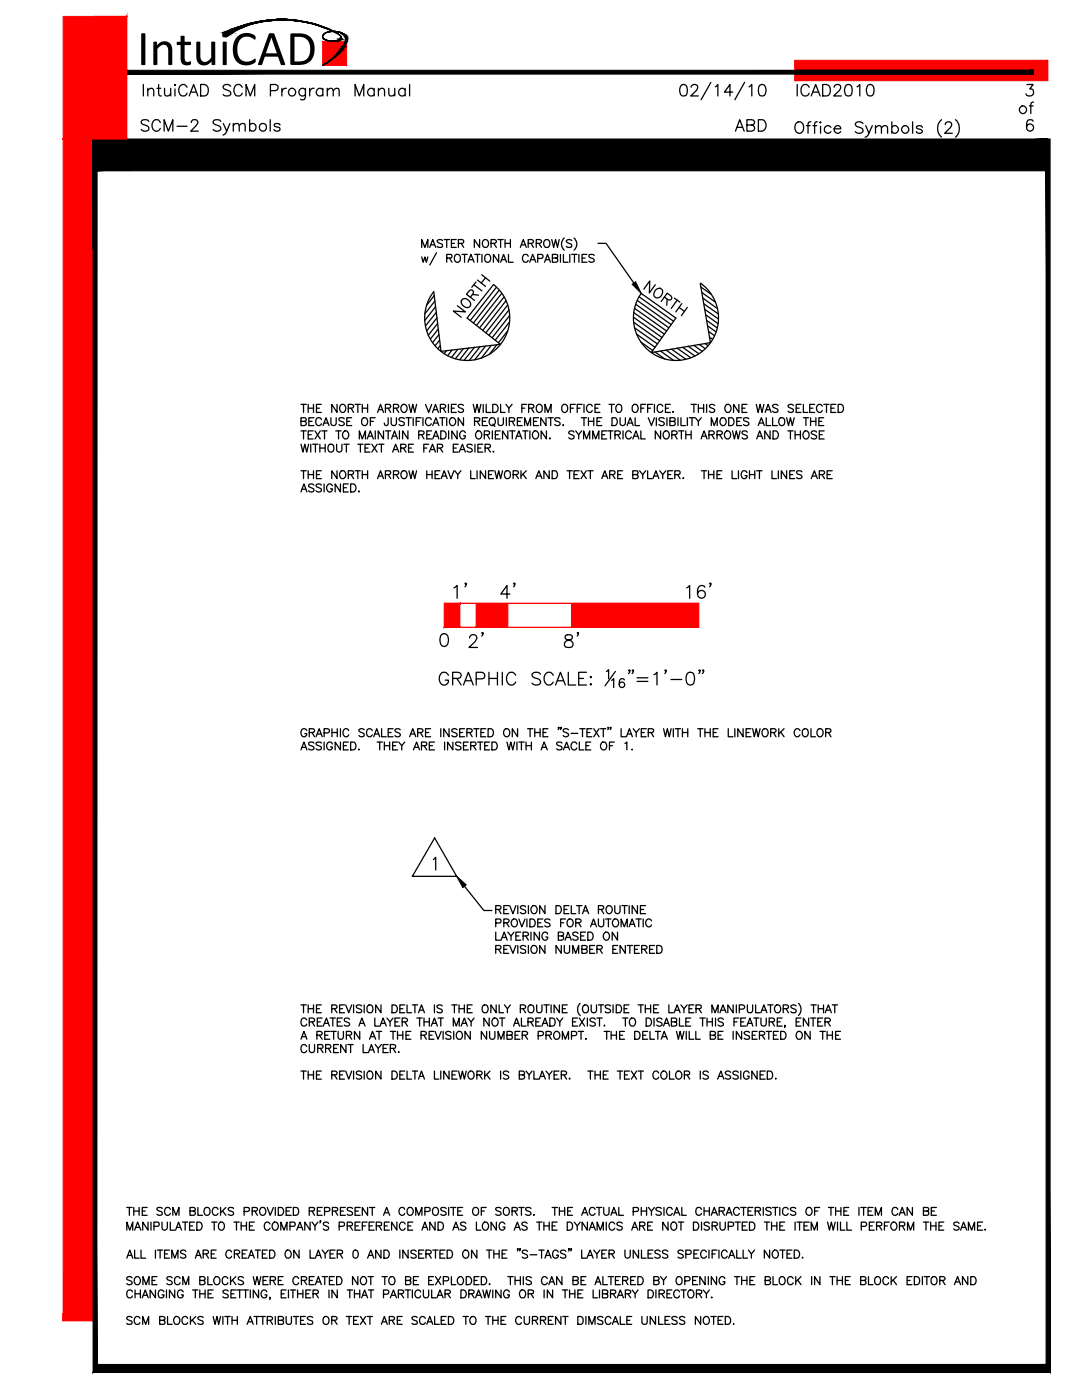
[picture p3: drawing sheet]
<svg xmlns="http://www.w3.org/2000/svg" width="216mm" height="279mm" viewBox="0 0 216 279" stroke-linecap="round" stroke-linejoin="round" font-family="sans-serif">
<defs><g id="words">
<text font-size="10" x="27.3" y="13">IntuiCAD</text>
</g></defs>
<!-- layer: S-TAGS -->
<g fill="none" stroke="#000" stroke-width=".25">
<path d="M86.6 59l-1.4 1.9M92.3 59.7a1.08 1.08 0 0 1 1.3 .3 1.08 1.08 0 0 1 .1 1.3 1.18 1.18 0 0 1-1.6-1.3zM93.8 59.3l.7-1-.2-.3-.3-.2-.4 .3-.5 .6 1.6 1.3M94.3 58.8l1.2 .1M94.6 56.8l1.6 1.3M95 56.3l-.9 1M95.3 55.9l1.6 1.3M96.1 54.8l1.6 1.3M96.9 55.4l-.9 1.1M98.5 56.8a8.5 8.5 0 0 1 1.4 11.9 8.5 8.5 0 0 1-11.9 1.4 8.5 8.5 0 0 1-1.4-11.9l1.4 11.9 11.9-1.4-6.7-5.2 5.3-6.7M99 57.3l-5.2 6.7M99.6 57.9l-5.1 6.5"/>
<path d="M100.1 58.6l-5 6.4M100.6 59.3l-4.9 6.1M127.2 60l6.7 4.8M127.5 59.2l6.9 4.9M130.8 56.8l-1.2 1.7 .1-2.4-1.2 1.6M130.8 57.8a.78 .78 0 0 1 1.1-.2 .78 .78 0 0 1 .2 1.1 .89 .89 0 0 1-.7 .7 .89 .89 0 0 1-.9-.4v-.5zM132.6 59.3l.7 .5 .4 .1a.47 .47 0 0 0 .4-.4 .47 .47 0 0 0-.3-.5l-.7-.5-1.2 1.7M133.1 59.7l-.1 1.2M134.6 59.5l1.1 .8M135.1 59.9l-1.2 1.7M139.8 56.5a8.5 8.5 0 0 1 2 11.9 8.5 8.5 0 0 1-11.8 2 8.5 8.5 0 0 1-2-11.9l6.9 5-5 6.9 11.9-2-2.1-11.8M139.9 57.3l1.9 1.4"/>
<path d="M140.1 58.4l2.6 1.9M140.2 59.5l2.9 2M86.8 60.1l-2 2.5M86.9 61.2l-2.1 2.7M87.1 62.3l-2.2 2.7M87.2 63.4l-2 2.6M87.3 64.6l-1.8 2.3M87.4 65.7l-1.5 2M87.6 66.8l-1.3 1.6M87.7 67.9l-.9 1.1M87.8 69l-.4 .6M89.1 70l-.5 .6"/>
<path d="M90.2 69.9l-.9 1.1M91.3 61l1.6 1.2-2.4-.1 1.5 1.2M91.3 69.7l-1.2 1.6M92.4 69.6l-1.5 2M93.5 69.4l-1.8 2.4M94.7 69.3l-2.1 2.6M95.8 69.2l-2.2 2.7M96.9 69.1l-2.2 2.7M98 68.9l-2 2.6M99.1 68.8l-1.5 1.9M101 60l-4.7 5.9M101.3 66.1l-1.8 2.3"/>
<path d="M101.3 60.9l-4.3 5.5M101.5 61.9l-3.9 5M101.6 64.3l-2.8 3.6M101.7 63l-3.5 4.4M126.4 63.3l5.7 4.1M126.4 62.4l6.2 4.3M126.4 64.3l5.2 3.7M126.6 61.5l6.4 4.6M126.6 65.4l4.6 3.2M126.9 60.7l6.6 4.7M127 66.7l3.7 2.6M127.9 68.3l2.3 1.6"/>
<path d="M130.7 70.2l2 1.4M131.8 70.1l2.6 1.8M132.9 69.9l2.8 2M134 69.7l2.8 2M135.1 69.5l2.7 1.9M135.5 61.4l1.1 .8M136 60.6l-1.1 1.6M136.2 69.3l2.5 1.7M137.1 61.4l-1.1 1.6M137.3 69.1l2.1 1.5M138.5 68.9l1.6 1.2M139.6 68.8l1.1 .8"/>
<path d="M140.4 60.6l2.9 2M140.6 61.7l2.7 1.9M140.7 68.6l.6 .4M140.8 62.8l2.4 1.8M141 63.9l2.1 1.5M141.2 65l1.7 1.2M141.4 66.1l1.2 .9M141.5 67.3l.7 .4"/>
</g>
<!-- layer: S-TEXT -->
<g fill="#f00" stroke="#f00" stroke-width=".2">
<path d="M95 120.4v4.8l6.3-4.8zM95 125.2l6.3-4.8v4.8z"/>
<path d="M91.8 120.4l-3.2 4.8h3.2zM88.6 120.4h3.2l-3.2 4.8z"/>
<path d="M114 125.2h25.4v-4.8zM114 120.4h25.4l-25.4 4.8z"/>
</g>
<g fill="none" stroke="#000" stroke-width=".25">
<path d="M84.1 49.4v-1.6l.7 1.6 .6-1.6v1.6M84.1 51.3l.3 1 .4-1 .3 1 .3-1M85.8 49.4l.5-1.6 .6 1.6M86 48.9h.7M87.1 50.4l-1.3 2.5M88.3 48a.6 .6 0 0 0-1.1 .2l.2 .2 .8 .3 .1 .3-.1 .3-.6 .1-.4-.2M88.6 47.8h1.1M89.1 51.5l1-.1 .1-.2-.1-.4h-1v1.5M89.1 47.8v1.6M89.7 51.5l.5 .8M90.1 48.6h.6M90.8 51l.2-.2a.8 .8 0 0 1 .9 .6 .8 .8 0 0 1-.5 .9 .84 .84 0 0 1-.7-.4 .84 .84 0 0 1 .1-.9z"/>
<path d="M91 47.8h-.9v1.6h.9M91.5 48.6l.9-.1 .1-.5-.3-.2h-.7v1.6M92 48.6l.5 .8M92.2 50.8h1M92.7 50.8v1.5M93.4 52.3l.6-1.5 .6 1.5M93.6 51.8h.7M94.7 50.8h1.1M95.3 50.8v1.5M95.7 47.8v1.6l-1.1-1.6v1.6M96.2 50.8v1.5M96.5 47.9a.75 .75 0 0 1 1 .7 .75 .75 0 0 1-1 .7l-.2-.5v-.4z"/>
<path d="M96.8 51l.2-.2a.78 .78 0 0 1 .9 .4 .78 .78 0 0 1-.1 .9l-.3 .2a.81 .81 0 0 1-.8-.4 .81 .81 0 0 1 .1-.9zM98 48.6l.9-.1 .1-.4-.3-.3h-.7v1.6M98.5 48.6l.5 .8M99.3 47.8h1.1M99.5 50.8v1.5l-1-1.5v1.5M99.9 52.3l.6-1.5 .6 1.5M99.9 47.8v1.6M100.1 51.8h.8M100.8 48.6h1M100.8 47.8v1.6M101.5 50.8v1.5h.9M101.8 47.8v1.6"/>
<path d="M103.8 49.4l.6-1.6 .6 1.6M104 48.9h.8M105.4 48.6l.9-.1 .2-.4-.4-.3h-.7v1.6M105.4 51.2a.59 .59 0 0 0-.7-.4 .59 .59 0 0 0-.4 .6v.3a.59 .59 0 0 0 .4 .6 .59 .59 0 0 0 .7-.3M105.7 52.3l.6-1.5 .6 1.5M105.9 48.6l.6 .8M105.9 51.8h.8M107 48.6l.9-.1 .2-.4-.4-.3h-.7v1.6M107.3 51.6h.7l.4-.3a.39 .39 0 0 0-.4-.5h-.7v1.5M107.5 48.6l.6 .8M108.7 48a.59 .59 0 0 1 .6-.2 .59 .59 0 0 1 .4 .6v.4a.61 .61 0 0 1-.6 .6 .61 .61 0 0 1-.6-.6zM108.7 52.3l.5-1.5 .6 1.5"/>
<path d="M108.9 51.8h.7M110.1 47.8l.4 1.6 .4-1.6 .3 1.6 .4-1.6M110.2 51.5l1-.1v-.5l-1-.1v1.5l1-.1v-.5l-.3-.2M111.8 50.8v1.5M112.4 50.8v1.5h1M112.6 47.5a1.58 1.58 0 0 0 0 2.4M113.7 50.8v1.5M114.1 48a.6 .6 0 0 0-1.1 .2l.2 .2 .7 .3 .2 .3-.2 .3-.5 .1-.4-.2M114.1 50.8h1M114.5 47.5a1.58 1.58 0 0 1 0 2.4M114.6 50.8v1.5M115.5 50.8v1.5"/>
<path d="M116.1 51.5h.6M117.1 50.8h-1v1.5h1M118.6 51l-.4-.2h-.6l-.1 .2 .1 .4 .9 .3 .1 .4a.73 .73 0 0 1-1.1 0M119.3 48.6h1.6l5.6 7.9M60.1 84.1l.8-.1 .2-.3-.2-.3h-.8v1.5l.9-.1 .1-.4-.4-.3M60.1 88.7l.3 1.5 .4-1.5 .4 1.5 .4-1.5M60.1 98.2l.5-1.6 .6 1.6M60.1 80.7h1M60.1 86h1M60.1 94h1M60.3 97.6h.7M60.6 80.7v1.6"/>
<path d="M60.6 86v1.6M60.6 94v1.5M61.5 80.7v1.6M61.5 94v1.5M61.5 81.5h1.1M61.5 86.8h.6M61.5 94.7h1.1M61.6 84.1h.7M62 88.7v1.5M62.4 88.7h1M62.5 86h-1v1.6h1M62.6 80.7v1.6"/>
<path d="M62.6 94v1.5M62.6 83.4h-1v1.5h1M62.6 96.8a.54 .54 0 0 0-.6-.2 .54 .54 0 0 0-.4 .5l1 .5v.3a.65 .65 0 0 1-1 0M62.9 86l1 1.6M62.9 88.7v1.5M63.1 81.5h.6M63.1 94.7h.6M63.8 88.7v1.5M63.8 89.4h1.1M63.9 86l-1 1.6M64.1 80.7h-1v1.6h1M64.1 83.7a.56 .56 0 0 0-.6-.3 .56 .56 0 0 0-.5 .6 .69 .69 0 0 0 .7 .9l.4-.3"/>
<path d="M64.1 94h-1v1.5h1M64.1 96.8a.59 .59 0 0 0-.5-.2 .59 .59 0 0 0-.5 .4v.1l1 .5v.3a.65 .65 0 0 1-1 0M64.2 86h1.1M64.5 84.9l.6-1.5 .5 1.5M64.7 84.4h.7M64.7 96.6v1.6M64.8 86v1.6M64.9 88.7v1.5M65.6 88.9l.1-.2a.8 .8 0 0 1 1 .5 .8 .8 0 0 1-.5 1 .84 .84 0 0 1-.7-.5 .84 .84 0 0 1 .1-.8zM66 83.4v1.1a.53 .53 0 0 0 .6 .4 .53 .53 0 0 0 .5-.4v-1.1M66.3 97a.59 .59 0 0 0-.6-.4 .59 .59 0 0 0-.5 .6v.4a.58 .58 0 0 0 .6 .6 .58 .58 0 0 0 .5-.6h-.4M67 86h1.1"/>
<path d="M67.2 88.7v1.1a.53 .53 0 0 0 .5 .4 .53 .53 0 0 0 .5-.4v-1.1M67.3 80.7v1.6l-1.1-1.6v1.6M67.3 94v1.5l-1.1-1.5v1.5M67.5 86v1.6M67.9 80.9a.59 .59 0 0 1 .7-.2 .59 .59 0 0 1 .4 .6v.4a.62 .62 0 0 1-.6 .6 .62 .62 0 0 1-.6-.6zM67.9 96.6v1.6l-1-1.6v1.6M68.1 94a.78 .78 0 0 1 .9 .3 .78 .78 0 0 1-.2 1 .59 .59 0 0 1-.6 .2 .59 .59 0 0 1-.4-.6v-.4zM68.5 86.2l.2-.1a.75 .75 0 0 1 .9 .3 .75 .75 0 0 1-.2 .9l-.1 .2a.76 .76 0 0 1-.9-.3 .76 .76 0 0 1 .1-1zM68.5 97.3h.6M68.6 88.7h1.1M68.7 83.6l-.4-.2h-.5l-.2 .2 .2 .4 .8 .3 .1 .4a.73 .73 0 0 1-1.1 0M69.1 88.7v1.5"/>
<path d="M69.2 84.1h.6M69.5 81.5l.9-.1 .2-.4-.4-.3h-.7v1.6M69.5 94.7l.9-.1 .2-.2-.2-.4h-.9v1.5M69.5 96.6h-1v1.6h1M70 96.6h.5a.85 .85 0 0 1 .5 .8 .85 .85 0 0 1-.5 .8h-.5zM70 81.5l.6 .8M70 94.7l.6 .8M70.2 83.4h-1v1.5h1M70.9 80.7h1M70.9 94h1M71.4 80.7v1.6M71.4 94v1.5"/>
<path d="M71.4 88.7h1.1M71.5 98.1h.2zM71.7 87.6v-1.6l.6 1.6 .6-1.6v1.6M71.9 88.7v1.5M72.3 83.6l.2-.2a.78 .78 0 0 1 .9 .4 .78 .78 0 0 1-.2 .9l-.3 .2a.81 .81 0 0 1-.7-.4 .81 .81 0 0 1 .1-.9zM72.3 81.5h1M72.3 80.7v1.6M72.3 94v1.5M72.3 94.7h1M72.8 89.4h.6M73.3 87.6l.6-1.6 .6 1.6M73.3 80.7v1.6"/>
<path d="M73.3 94v1.5M73.5 87.1h.8M73.8 88.7h-1v1.5h1M73.9 84.1h.6M74.2 88.7l1.1 1.5M74.9 83.4h-1v1.5M74.9 86v1.6M75.3 88.7l-1.1 1.5M75.3 82.3l.6-1.6 .6 1.6M75.3 95.5l.6-1.5 .6 1.5M75.6 81.8h.7M75.6 88.7h1"/>
<path d="M75.6 95h.7M76.1 88.7v1.5M76.5 86v1.6l-1-1.6v1.6M76.9 81.5l.9-.1 .2-.4-.4-.3h-.7v1.6M76.9 94.7l.9-.1 .2-.2-.2-.4h-.9v1.5M76.9 86h1.1M77.5 83.4l-.1 1.4-.2 .1h-.4l-.1-.5M77.5 81.5l.5 .8M77.5 86v1.6M77.5 94.7l.5 .8M78 83.4v1.1a.53 .53 0 0 0 .6 .4 .53 .53 0 0 0 .5-.4v-1.1M78.1 87.6l.6-1.6 .6 1.6"/>
<path d="M78.3 90.2l.6-1.5 .7 1.5M78.3 87.1h.8M78.5 81.5l.9-.1 .2-.4-.4-.3h-.7v1.6M78.5 94.7l.9-.1 .2-.2-.1-.3-1-.1v1.5M78.6 89.7h.7M79 81.5l.6 .8M79 94.7l.6 .8M79.7 86v1.6M80 89.4l.8-.1 .2-.2-.1-.3-.9-.1v1.5M80.2 80.9a.59 .59 0 0 1 .6-.2 .59 .59 0 0 1 .4 .6v.4a.62 .62 0 0 1-.6 .6 .62 .62 0 0 1-.6-.6zM80.2 94.2l.1-.2a.77 .77 0 0 1 .9 .4 .77 .77 0 0 1-.1 .9 .59 .59 0 0 1-.7 .2 .59 .59 0 0 1-.4-.6zM80.5 89.4l.5 .8"/>
<path d="M80.7 83.6l-.4-.2h-.5l-.2 .2 .2 .4 .8 .3 .1 .4a.71 .71 0 0 1-1.1 0M81 83.4h1.1M81.4 86v1.6l-1.1-1.6v1.6M81.5 83.4v1.5M81.5 89.4h.6M81.6 80.7l.4 1.6 .4-1.6 .3 1.6 .4-1.6M81.6 94l.4 1.5 .4-1.5 .3 1.5 .4-1.5M82.5 83.4v1.5M82.5 88.7h-1v1.5h1M83 84.1h.6M83.6 86.8l.9-.1 .1-.5-.4-.2h-.6v1.6M84 83.4h-1v1.5"/>
<path d="M84.1 86.8l.5 .8M84.4 83.4v1.5M84.6 89.4h.6M84.9 80.7l.6 1.6 .6-1.6M85.2 86.8h.6M85.2 94.7h1M85.2 94v1.5M85.5 88.7h-.9v1.5M85.7 90.2l.6-1.5 .6 1.5M85.9 89.7h.8M86 83.7a.59 .59 0 0 0-.6-.3 .59 .59 0 0 0-.5 .6v.3a.59 .59 0 0 0 .5 .6 .59 .59 0 0 0 .6-.3M86.1 86h-.9v1.6h.9"/>
<path d="M86.2 94v1.5M86.3 82.3l.6-1.6 .6 1.6M86.3 84.9l.7-1.5 .6 1.5M86.3 87.6l.7-1.6 .6 1.6M86.5 81.8h.8M86.6 84.4h.8M86.6 87.1h.8M86.8 94.7h.6M87.3 89.4l.9-.1 .1-.2v-.3l-1-.1v1.5M87.7 83.4h1.1M87.8 94h-1v1.5h1M87.8 89.4l.5 .8"/>
<path d="M87.9 81.5l.9-.1 .1-.4-.4-.3h-.6v1.6M88 86h.5a.85 .85 0 0 1 .5 .8 .85 .85 0 0 1-.5 .8h-.5zM88 95.5l.6-1.5 .6 1.5M88.3 83.4v1.5M88.3 95h.7M88.4 81.5l.5 .8M89.1 83.4v1.5M89.4 94l.6 1.5 .6-1.5M89.5 80.7v1.6M89.5 86v1.6M90 83.4a.75 .75 0 0 1 .9 .7 .75 .75 0 0 1-.9 .8l-.3-.6v-.3zM90.1 81.5h.6"/>
<path d="M90.5 89.4h.5M90.7 94l.6 .7v.8M91 80.7h-.9v1.6h.9M91.2 86v1.6l-1-1.6v1.6M91.4 88.7h-.9v1.5h.9M91.6 90.2l.7-1.5 .6 1.5M91.9 89.7h.8M92 94l-.7 .7M92.5 80.9a.6 .6 0 0 0-1.1 .2l.1 .2 .9 .4 .1 .4a.65 .65 0 0 1-1.1 0M92.5 83.4v1.5l-1.1-1.5v1.5M92.9 86.4a.59 .59 0 0 0-.7-.4 .59 .59 0 0 0-.5 .6v.4a.58 .58 0 0 0 .6 .6 .58 .58 0 0 0 .6-.6h-.4M93.9 94v1.5h.9"/>
<path d="M94.2 88.9l-.4-.2h-.5l-.1 .2 .1 .4 .8 .2 .1 .5a.73 .73 0 0 1-1 0M94.4 80.7l.4 1.6 .4-1.6 .4 1.6 .4-1.6M94.7 84.1l.9-.1 .1-.3-.1-.3h-.9v1.5M94.8 88.7v1.5M95.2 86.1a.8 .8 0 0 1 1 .5 .8 .8 0 0 1-.5 1 .84 .84 0 0 1-.8-.6 .84 .84 0 0 1 .3-.9zM95.2 84.1l.5 .8M95.2 94v1.5M95.4 89.4h.6M96.3 84.1h.6M96.3 88.7h-.9v1.5h.9M96.4 80.7v1.6M96.6 86.8l1-.1 .1-.4-.4-.3h-.7v1.6"/>
<path d="M96.8 89.4l.9-.1 .2-.2-.1-.3-1-.1v1.5M96.9 94v1.5l-1.1-1.5v1.5M97 80.7v1.6h.9M97.2 86.8l.5 .8M97.3 83.4h-1v1.5h1M97.3 89.4l.6 .8M97.5 94.7h.6M97.8 83.6l.1-.2a.77 .77 0 0 1 .9 .4 .77 .77 0 0 1-.1 .9 .59 .59 0 0 1-.7 .2 .59 .59 0 0 1-.4-.6zM98.2 86v1.6M98.3 80.7h.5a.85 .85 0 0 1 .6 .8 .85 .85 0 0 1-.6 .8h-.5zM98.3 84.6l.4 .5M98.4 90.1h.1z"/>
<path d="M98.5 94h-1v1.5h1M98.7 94l.4 1.5 .4-1.5 .4 1.5 .4-1.5M98.8 86.8h.6M99.4 83.4v1.1a.53 .53 0 0 0 .5 .4 .53 .53 0 0 0 .5-.4v-1.1M99.8 86h-1v1.6h1M99.9 80.7v1.6h.9M100.8 94.2l.2-.2a.8 .8 0 0 1 .9 .5 .8 .8 0 0 1-.5 1 .84 .84 0 0 1-.7-.5 .84 .84 0 0 1 .1-.8zM101 80.7l.5 .8v.8M101 83.4v1.5M101.3 86v1.6l-1-1.6v1.6M101.6 84.1l1-.1 .1-.2-.1-.4h-1v1.5M101.7 86h1.1"/>
<path d="M102.2 80.7l-.7 .8M102.2 84.1l.5 .8M102.2 86v1.6M102.4 94.7l.9-.1 .1-.2v-.3l-1-.1v1.5M102.9 87.6l.6-1.6 .6 1.6M102.9 94.7l.5 .8M103.2 87.1h.7M103.2 84.1h.6M104 94v1.5M104.1 81.5h.6M104.2 83.4h-1v1.5h1M104.3 86h1.1"/>
<path d="M104.3 94.6l.7 .9M104.7 84.9v-1.5l.6 1.5 .6-1.5v1.5M104.8 86v1.6M105 94l-1 1M105.1 80.7h-1v1.6M105.5 81.5l.9-.1 .1-.4-.3-.3h-.7v1.6M105.7 86v1.6M106 81.5l.5 .8M106.5 84.1h.6M106.5 86.1a.8 .8 0 0 1 1 .5 .8 .8 0 0 1-.5 1 .84 .84 0 0 1-.8-.6 .84 .84 0 0 1 .3-.9zM106.9 95.5l.6-1.5 .6 1.5M107.1 80.9a.59 .59 0 0 1 .7-.2 .59 .59 0 0 1 .4 .6 .69 .69 0 0 1-.1 .8 .69 .69 0 0 1-.8 .1l-.3-.5z"/>
<path d="M107.1 95h.8M107.5 83.4h-1v1.5h1M108.7 82.3v-1.6l.6 1.6 .7-1.6v1.6M109 83.4v1.5l-1.1-1.5v1.5M109 86v1.6l-1-1.6v1.6M109.3 83.4h1.1M109.6 94v1.5l-1.1-1.5v1.5M109.7 87.4v.2zM109.9 83.4v1.5M110.2 94h.5a.82 .82 0 0 1 .6 .7 .82 .82 0 0 1-.6 .8h-.5zM111.7 83.6l-.3-.2h-.5l-.2 .2 .2 .4 .8 .3v.4a.73 .73 0 0 1-1 0M112.2 80.9a.59 .59 0 0 1 .7-.2 .59 .59 0 0 1 .4 .6v.4a.6 .6 0 0 1-.6 .6 .6 .6 0 0 1-.6-.6z"/>
<path d="M112.3 84.9h.1zM113.1 94h1.1M113.7 94v1.5M113.8 81.5h.6M114.5 86.2a.59 .59 0 0 0-.5-.2 .59 .59 0 0 0-.5 .4l.1 .1 .9 .5a.41 .41 0 0 1-.3 .6h-.3l-.4-.3M114.5 94.7h.7M114.8 80.7h-1v1.6M114.9 86l.6 .8v.8M115.2 81.5h.6M115.6 94h-1.1v1.5h1.1M115.9 94l1.1 1.5M116 83.4h1"/>
<path d="M116.1 86l-.6 .8M116.1 80.7h-.9v1.6M116.4 87.6v-1.6l.6 1.6 .7-1.6v1.6M116.5 80.7v1.6M116.5 83.4v1.5M117 94l-1.1 1.5M117.3 94h1M117.4 84.1h1.1M117.4 83.4v1.5M117.8 94v1.5M118.2 81.1a.59 .59 0 0 0-.7-.4 .59 .59 0 0 0-.5 .6v.4a.59 .59 0 0 0 .5 .6 .59 .59 0 0 0 .7-.4M118.3 87.6v-1.6l.6 1.6 .6-1.6v1.6"/>
<path d="M118.5 83.4v1.5M118.7 81.5h.6M119.1 84.1h.6M119.7 80.7h-1v1.6h1M120.1 83.4h-1v1.5h1M120.1 95.5l.6-1.5 .6 1.5M120.1 86.8h.6M120.3 95h.8M121.1 86h-1v1.6h1M121.3 86h1M121.5 80.7h1.1M121.7 94.7l.9-.1 .1-.5-1-.1v1.5"/>
<path d="M121.8 86v1.6M122 80.7v1.6M122.1 83.4h.6a.84 .84 0 0 1 .5 .8 .84 .84 0 0 1-.5 .7h-.6zM122.2 94.7l.5 .8M122.7 86.8l.9-.1 .1-.5-.3-.2h-.7v1.6M123 80.9a.59 .59 0 0 1 .7-.2 .59 .59 0 0 1 .4 .6 .69 .69 0 0 1-.2 .8 .69 .69 0 0 1-.7 .1l-.3-.5zM123.3 86.8l.5 .8M123.3 94.7h.6M123.7 83.4v1.1a.53 .53 0 0 0 .6 .4 .53 .53 0 0 0 .5-.4v-1.1M124.2 94h-.9v1.5h.9M124.3 86v1.6M125.1 84.9l.7-1.5 .6 1.5"/>
<path d="M125.4 84.4h.7M126 86.4a.59 .59 0 0 0-.7-.4 .59 .59 0 0 0-.5 .6v.4a.59 .59 0 0 0 .5 .6 .59 .59 0 0 0 .7-.4M126.3 80.9l.3-.2a.8 .8 0 0 1 .8 .8 .8 .8 0 0 1-.8 .8l-.2-.1a1.08 1.08 0 0 1-.1-1.3zM126.3 87.6l.6-1.6 .6 1.6M126.3 94.7l.9-.1 .1-.2-.1-.4h-.9v1.5l.9-.1 .1-.4-.1-.2-.3-.1M126.5 87.1h.7M126.7 83.4v1.5h.9M127.6 94l.7 .7v.8M127.9 86v1.6h.9M127.9 81.5h.6M128.8 80.7h-.9v1.6M128.8 94l-.5 .7"/>
<path d="M129.2 94v1.5h.9M129.2 81.5h.6M129.4 83.4l.6 1.5 .6-1.5M130.2 80.7h-1v1.6M130.3 95.5l.6-1.5 .6 1.5M130.5 95h.8M130.6 80.7v1.6M131 83.4v1.5M131.6 94l.6 .7v.8M131.8 86v1.6l-1-1.6v1.6M132.2 81.1a.56 .56 0 0 0-.6-.4 .56 .56 0 0 0-.5 .6 .69 .69 0 0 0 .2 .8 .69 .69 0 0 0 .7 .1l.2-.3M132.5 83.6l-.3-.2h-.6l-.1 .2 .1 .4 .9 .3v.4a.71 .71 0 0 1-1 0"/>
<path d="M132.6 86.1a.8 .8 0 0 1 1 .5 .8 .8 0 0 1-.5 1 .84 .84 0 0 1-.8-.6 .84 .84 0 0 1 .3-.9zM132.8 81.5h.6M132.9 94l-.7 .7M133.1 83.4v1.5M133.3 94.7h.5M133.7 84.1l.9-.1 .1-.2-.1-.4h-.9v1.5l.9-.1 .1-.4-.1-.2-.2-.1M133.8 80.7h-1v1.6h1M134.1 86.8l.9-.1 .1-.4-.4-.3h-.6v1.6M134.2 94h-.9v1.5h.9M134.3 82.1v.2zM134.6 86.8l.5 .8M134.6 94.7l1-.1 .1-.5-1.1-.1v1.5"/>
<path d="M135.2 94.7l.5 .8M135.3 83.4v1.5M135.4 86h1.1M135.9 83.4v1.5h.9M136 86v1.6M136.3 95.4h.1zM136.8 86.8h1.1M136.8 86v1.6M137.1 83.4v1.5M137.5 83.4h1.1M137.9 80.7h1.1M137.9 86v1.6"/>
<path d="M138.1 83.4v1.5M138.5 80.7v1.6M138.8 83.4l.5 .7v.8M139.3 81.5h1.1M139.3 80.7v1.6M139.9 87.6l.6-1.6 .6 1.6M139.9 83.4l-.6 .7M139.9 94h1.1M140.1 87.1h.8M140.4 80.7v1.6M140.5 94v1.5M141 80.7v1.6"/>
<path d="M141.4 94.7h1M141.4 94v1.5M141.5 86.8l.9-.1 .1-.4-.4-.3h-.6v1.6M141.9 84.9v-1.5l.6 1.5 .6-1.5v1.5M142 86.8l.5 .8M142.4 94v1.5M142.6 80.9a.6 .6 0 0 0-1.1 .2l.1 .2 .9 .4 .1 .4a.65 .65 0 0 1-1.1 0M143.1 86.8l.9-.1 .1-.4-.4-.3h-.6v1.6M143.1 94.7h.6M143.6 86.8l.5 .8M144 83.4a.75 .75 0 0 1 .9 .7 .75 .75 0 0 1-.9 .8l-.3-.6v-.3zM144 94h-.9v1.5h.9"/>
<path d="M144.7 86.2l.2-.1a.75 .75 0 0 1 .9 .3 .75 .75 0 0 1-.2 .9l-.1 .2a.76 .76 0 0 1-.9-.3 .76 .76 0 0 1 .1-1zM144.8 80.9a.59 .59 0 0 1 .7-.2 .59 .59 0 0 1 .4 .6v.4a.62 .62 0 0 1-.6 .6 .62 .62 0 0 1-.7-.6zM145.4 83.4h.6a.84 .84 0 0 1 .5 .8 .84 .84 0 0 1-.5 .7h-.6zM146.1 94v1.5h.9M146.2 86l.3 1.6 .4-1.6 .4 1.6 .4-1.6M147 84.1h.6M147.3 94v1.5M147.4 80.7v1.6l-1-1.6v1.6M148 83.4h-1v1.5h1M148.1 81.5h.6M149 80.7h-.9v1.6h.9M149 94.3a.59 .59 0 0 0-.6-.4 .59 .59 0 0 0-.5 .6v.4a.57 .57 0 0 0 .6 .6 .57 .57 0 0 0 .5-.6h-.3"/>
<path d="M149.1 86.2a.65 .65 0 0 0-1 0v.3l.9 .5 .1 .3a.65 .65 0 0 1-1 0M149.4 83.6l-.4-.2h-.5l-.1 .2 .1 .4 .8 .3 .1 .4a.73 .73 0 0 1-1 0M149.5 94.7h1.1M149.5 94v1.5M150.6 94v1.5M150.9 80.7l.4 1.6 .4-1.6 .3 1.6 .4-1.6M151 87.6l.6-1.6 .6 1.6M151 94h1M151.2 87.1h.8M151.3 84.9l.6-1.5 .6 1.5M151.5 84.4h.8M151.5 94v1.5"/>
<path d="M152.7 82.3l.6-1.6 .6 1.6M152.9 83.4v1.5h.9M152.9 81.8h.8M153.7 86v1.6l-1.1-1.6v1.6M154 94v1.5h.9M154.2 83.4v1.5h.9M154.2 86h.6a.87 .87 0 0 1 .5 .8 .87 .87 0 0 1-.5 .8h-.6zM155.2 80.9a.6 .6 0 0 0-1 .2l.3 .3 .6 .2 .1 .5a.65 .65 0 0 1-1 0M155.3 94v1.5M155.5 83.6l.2-.2a.8 .8 0 0 1 .9 .6 .8 .8 0 0 1-.4 .9 .84 .84 0 0 1-.8-.4 .84 .84 0 0 1 .1-.9zM157 83.4l.3 1.5 .4-1.5 .4 1.5 .4-1.5M157 94v1.5l-1.1-1.5v1.5"/>
<path d="M157.2 86h1.1M157.6 94.7h.6M157.7 86v1.6M158.3 80.9a.6 .6 0 0 0-1 .2v.2l1 .4a.41 .41 0 0 1-.3 .6h-.4l-.3-.2M158.6 94h-1v1.5h1M158.7 86v1.6M158.7 86.8h1M158.9 81.5h.6M159.7 86v1.6M159.8 80.7h-.9v1.6h.9M160 94.2l-.4-.2h-.5l-.2 .2 .2 .3 .8 .4 .1 .4a.73 .73 0 0 1-1.1 0M160.3 80.7v1.6h.9"/>
<path d="M160.3 83.4h1.1M160.5 86.1a.8 .8 0 0 1 1 .5 .8 .8 0 0 1-.5 1 .84 .84 0 0 1-.8-.6 .84 .84 0 0 1 .3-.9zM160.8 83.4v1.5M161.6 81.5h.6M161.7 84.1h1.1M161.7 83.4v1.5M161.9 95.5l.6-1.5 .6 1.5M162.1 95h.8M162.5 80.7h-.9v1.6h.9M162.8 83.4v1.5M162.9 86.2a.59 .59 0 0 0-.5-.2 .59 .59 0 0 0-.5 .4l.1 .1 .9 .5v.3a.65 .65 0 0 1-1 0M163.4 84.1h.6"/>
<path d="M163.5 94.7l.9-.1 .1-.2v-.3l-1-.1v1.5M163.5 86.8h.6M164 94.7l.5 .8M164.1 81.1a.59 .59 0 0 0-.7-.4 .59 .59 0 0 0-.5 .6v.4a.59 .59 0 0 0 .5 .6 .59 .59 0 0 0 .7-.4M164.4 83.4h-1v1.5h1M164.4 80.7h1M164.5 86h-1v1.6h1M164.9 80.7v1.6M165 94.7h.7M165.8 81.5h.6M166.1 94h-1.1v1.5h1.1M166.8 80.7h-1v1.6h1"/>
<path d="M167.2 80.7h.6a.87 .87 0 0 1 .5 .8 .87 .87 0 0 1-.5 .8h-.6zM90.6 117.3l.6-.4v2.5M93 116.5l-.1 .1-.1-.1 .1-.2a.49 .49 0 0 1-.1 .8M101.8 118.5h-1.9l1.3-1.6v2.5M102.7 116.5l-.1 .1-.1-.1 .1-.2a.49 .49 0 0 1-.1 .8M137 117.3l.6-.4v2.5M140.7 117.2a.77 .77 0 0 0-1.4 .1 1.76 1.76 0 0 0 .3 2 .78 .78 0 0 0 1.1-.4 .78 .78 0 0 0-.6-1.1 .78 .78 0 0 0-.9 .7M141.8 116.5l-.1 .1-.1-.1 .1-.2a.49 .49 0 0 1-.1 .8M88.2 126.6a.8 .8 0 0 1 1.2 .3 2.04 2.04 0 0 1-.3 2 .78 .78 0 0 1-1.2-.4 1.94 1.94 0 0 1 .3-1.9zM89.5 134.8a.94 .94 0 0 0-1.1-.6 .94 .94 0 0 0-.7 .9 1.12 1.12 0 0 0 .2 1.2 1.12 1.12 0 0 0 1.2 .3l.4-.5v-.4h-.7M90.3 135.4l1.5-.1a.58 .58 0 0 0 0-1l-1.5-.1v2.5M91.2 135.4l.8 1.3"/>
<path d="M92.5 136.7l1-2.5 .9 2.5M92.9 135.9h1.2M93.7 127.3l.3-.5 .7-.1a.64 .64 0 0 1 .3 .9l-.2 .4-1.2 1.2h1.7M95 135.5l1.5-.1a.68 .68 0 0 0 .2-.7 .68 .68 0 0 0-.6-.5h-1.1v2.5M96.4 126.3l-.1 .2-.2-.2 .2-.1a.44 .44 0 0 1-.2 .7M97.6 134.2v2.5M97.6 135.4h1.7M99.3 134.2v2.5M100.2 134.2v2.5M102.9 134.8a.94 .94 0 0 0-1.1-.6 .94 .94 0 0 0-.7 .9 1.12 1.12 0 0 0 .2 1.2 1.12 1.12 0 0 0 1.2 .3l.4-.5M107.9 134.5a.95 .95 0 0 0-1-.4 .95 .95 0 0 0-.7 .7l.4 .5 .8 .2a.62 .62 0 0 1 .5 .6 .62 .62 0 0 1-.6 .6h-.5l-.6-.4M110.4 134.8a.94 .94 0 0 0-1.1-.6 .94 .94 0 0 0-.7 .9 1.12 1.12 0 0 0 .2 1.2 1.12 1.12 0 0 0 1.2 .3l.4-.5"/>
<path d="M110.9 136.7l.9-2.5 1 2.5M111.2 135.9h1.3M112.9 126.8a.5 .5 0 0 0 .2 .8 1.03 1.03 0 0 1 1.2 1.1 .89 .89 0 0 1-1 .5 .89 .89 0 0 1-.7-.8 1.27 1.27 0 0 1 1.3-.8 .51 .51 0 0 0 .2-.8l-.4-.1zM113.4 134.2v2.5h1.5M115.4 126.3l-.1 .2-.1-.2 .1-.1a.44 .44 0 0 1-.1 .7M115.5 135.4h.9M117 134.2h-1.5v2.5h1.5M117.8 135.1l.1-.1 .1 .1-.1 .2zM117.8 136.6l.1-.1 .1 .1-.1 .1zM121 134l.4-.3v1.7M122 135.8l.5-.4v1.8M122.8 134l-2.1 2.9"/>
<path d="M124.6 135.7a.52 .52 0 0 0-.8-.2 1.02 1.02 0 0 0 .3 1.7 .55 .55 0 0 0 .6-.5 .55 .55 0 0 0-.6-.6 .55 .55 0 0 0-.5 .5M125.7 133.8l-.2 .1-.1-.1h.3l-.3 .6M126.4 133.8l-.1 .1-.2-.1h.3l-.3 .6M127.1 135.3h2.2M127.1 136h2.2M130.5 134.6l.6-.4v2.5M132.9 133.8l-.1 .1-.1-.1h.2l-.2 .6M133.9 135.6h2.1M137.3 134.3a.8 .8 0 0 1 1.2 .3 2.19 2.19 0 0 1-.3 2 .84 .84 0 0 1-1.2-.4 2.04 2.04 0 0 1 .3-1.9zM139.7 133.8l-.1 .1-.2-.1h.3l-.3 .6M140.4 133.8l-.1 .1-.1-.1h.2l-.2 .6M60.1 149.7l.5-1.6 .6 1.6"/>
<path d="M60.3 149.2h.7M61.2 145.8a.59 .59 0 0 0-.7-.4 .59 .59 0 0 0-.4 .6v.4a.58 .58 0 0 0 .5 .6 .58 .58 0 0 0 .6-.6h-.4M61.7 146.2l.9-.1 .2-.4-.4-.3h-.7v1.6M62.3 146.2l.5 .8M62.6 148.3l-.3-.2h-.6l-.1 .2 .1 .4 .9 .4v.4a.73 .73 0 0 1-1 0M63.1 147l.6-1.6 .6 1.6M63.3 146.5h.8M64.1 148.3l-.4-.2h-.5l-.1 .2 .1 .4 .9 .4v.4a.73 .73 0 0 1-1 0M64.7 146.3l.9-.1 .1-.5-.4-.3h-.6v1.6M64.7 148.1v1.6M66.2 145.4v1.6M66.2 146.2h1.1"/>
<path d="M66.3 148.5a.59 .59 0 0 0-.6-.4 .59 .59 0 0 0-.5 .6v.4a.57 .57 0 0 0 .6 .6 .57 .57 0 0 0 .5-.6h-.4M67.3 145.4v1.6M67.9 148.1v1.6l-1-1.6v1.6M67.9 145.4v1.6M68.5 148.8h.6M69.5 148.1h-1v1.6h1M69.6 145.8a.59 .59 0 0 0-.7-.4 .59 .59 0 0 0-.5 .6v.4a.59 .59 0 0 0 .5 .6 .59 .59 0 0 0 .7-.3M70 148.1h.5a.82 .82 0 0 1 .5 .8 .82 .82 0 0 1-.5 .8h-.5zM71.5 149.6h.2zM72.7 145.6a.6 .6 0 0 0-1.1 .2l.3 .3 .6 .3 .2 .4a.65 .65 0 0 1-1.1 0M74.3 145.8a.59 .59 0 0 0-.7-.4 .59 .59 0 0 0-.5 .6v.4a.59 .59 0 0 0 .5 .6 .59 .59 0 0 0 .7-.3M74.6 147l.6-1.6 .6 1.6"/>
<path d="M74.8 146.5h.8M75.3 148.1h1M75.8 148.1v1.6M76.1 145.4v1.6h1M76.7 148.8h1.1M76.7 148.1v1.6M77.5 146.2h.5M77.8 148.1v1.6M78.3 148.8h.6M78.4 145.4h-.9v1.6h.9M79.3 148.1h-1v1.6h1M79.6 148.1l.6 .7v.9"/>
<path d="M79.9 145.6a.6 .6 0 0 0-1.1 .2l.1 .2 .9 .4 .1 .4a.65 .65 0 0 1-1.1 0M80.8 148.1l-.6 .7M81.7 147l.7-1.6 .6 1.6M82 146.5h.7M82.5 149.7l.6-1.6 .6 1.6M82.7 149.2h.8M83.3 146.2l.9-.1 .2-.4-.4-.3h-.7v1.6M83.8 146.2l.6 .8M84.1 148.8h.9l.2-.3-.1-.3-1-.1v1.6M84.6 148.8l.6 .9M84.9 146.2h.6M85.7 148.8h.6"/>
<path d="M85.9 145.4h-1v1.6h1M86.7 148.1h-1v1.6h1M88 145.4v1.6M88.7 148.1v1.6M89.6 145.4v1.6l-1.1-1.6v1.6M90.4 148.1v1.6l-1.1-1.6v1.6M91.2 145.6a.6 .6 0 0 0-1 .2v.2l.9 .4 .1 .4a.65 .65 0 0 1-1 0M91.7 146.2h.6M92 148.3l-.4-.2h-.6l-.1 .2 .1 .4 .9 .4 .1 .4a.73 .73 0 0 1-1.1 0M92.5 148.8h.6M92.7 145.4h-1v1.6h1M93.2 146.2l.9-.1 .1-.4-.4-.3h-.6v1.6"/>
<path d="M93.5 148.1h-1v1.6h1M93.7 146.2l.5 .8M93.9 148.8h.9l.2-.3-.1-.3-1-.1v1.6M94.4 148.8l.6 .9M94.5 145.4h1.1M95.1 145.4v1.6M95.3 148.1h1M95.8 148.1v1.6M96 146.2h.5M96.7 148.8h.6M96.9 145.4h-.9v1.6h.9M97.4 145.4h.5a.87 .87 0 0 1 .6 .8 .87 .87 0 0 1-.6 .8h-.5z"/>
<path d="M97.7 148.1h-1v1.6h1M98.2 148.1h.5a.82 .82 0 0 1 .5 .8 .82 .82 0 0 1-.5 .8h-.5zM100.7 145.6a.59 .59 0 0 1 .6-.1 .59 .59 0 0 1 .4 .5v.4a.62 .62 0 0 1-.6 .7 .62 .62 0 0 1-.6-.7zM101.2 148.1l.3 1.6 .4-1.6 .4 1.6 .4-1.6M103.2 148.1v1.6M103.3 145.4v1.6l-1.1-1.6v1.6M103.5 148.1h1.1M104 148.1v1.6M105 148.8h1M105 148.1v1.6M105.3 145.4h1M105.8 145.4v1.6"/>
<path d="M106 148.1v1.6M106.7 146.2h1.1M106.7 145.4v1.6M107.8 145.4v1.6M108 149.7l.6-1.6 .6 1.6M108.2 149.2h.8M108.4 146.2h.6M109.3 145.4h-.9v1.6h.9M111.5 145.2h-.1h.1l-.1 .4M112 145.2h-.2h.2l-.2 .4M112.1 148.3l-.4-.2h-.5l-.1 .2 .1 .4 .9 .4v.4a.73 .73 0 0 1-1 0M112.4 149.7l.7-1.6 .6 1.6"/>
<path d="M112.7 149.2h.7M113.4 145.6a.6 .6 0 0 0-1 .2v.2l1 .4v.4a.65 .65 0 0 1-1 0M113.9 146.4h1.4M115.1 148.5a.59 .59 0 0 0-.7-.4 .59 .59 0 0 0-.5 .6v.4a.59 .59 0 0 0 .5 .6 .59 .59 0 0 0 .7-.4M115.6 148.1v1.6h.9M115.7 145.4h1M116.2 145.4v1.6M116.9 148.8h.6M117.1 146.2h.6M117.9 148.1h-1v1.6h1M118.1 145.4h-1v1.6h1M118.5 145.4l1 1.6"/>
<path d="M119.5 145.4l-1 1.6M119.8 145.4h1.1M120 148.3l.2-.2a.77 .77 0 0 1 .8 .4 .77 .77 0 0 1-.1 1 .59 .59 0 0 1-.7 .1 .59 .59 0 0 1-.4-.5zM120.4 145.4v1.6M121.4 145.2h-.1h.1l-.1 .4M121.6 148.8h.6M121.9 145.2h-.2h.2l-.2 .4M122.6 148.1h-1v1.6M123.9 145.4v1.6h.9M124.7 148.4l.4-.3v1.6M125 147l.6-1.6 .6 1.6M125.2 146.5h.8"/>
<path d="M126.1 149.6h.1zM126.4 145.4l.5 .8v.8M127.6 145.4l-.7 .8M128 146.2h.6M128.9 145.4h-.9v1.6h.9M129.4 146.2l.9-.1 .1-.5-.3-.2h-.7v1.6M129.9 146.2l.5 .8M132.4 145.4l.4 1.6 .4-1.6 .3 1.6 .4-1.6M134.4 145.4v1.6M134.7 145.4h1.1M135.3 145.4v1.6M136.2 146.2h1"/>
<path d="M136.2 145.4v1.6M137.2 145.4v1.6M139.2 145.4h1.1M139.7 145.4v1.6M140.7 146.2h1M140.7 145.4v1.6M141.7 145.4v1.6M142.3 146.2h.6M143.3 145.4h-1v1.6h1M145.3 145.4v1.6h.9M146.6 145.4v1.6M148.3 145.4v1.6l-1.1-1.6v1.6"/>
<path d="M148.9 146.2h.6M149.8 145.4h-.9v1.6h.9M150.2 145.4l.3 1.6 .4-1.6 .4 1.6 .4-1.6M152.2 145.6a.59 .59 0 0 1 .7-.1 .59 .59 0 0 1 .4 .5v.4a.62 .62 0 0 1-.6 .7 .62 .62 0 0 1-.7-.7zM153.8 146.2l.9-.1 .1-.5-.3-.2h-.7v1.6M154.3 146.2l.5 .8M155.4 145.4v1.6M155.8 146.1l.6 .9M156.4 145.4l-1 1.1M159.6 145.8a.59 .59 0 0 0-.6-.4 .59 .59 0 0 0-.5 .6v.4a.59 .59 0 0 0 .4 .6 .59 .59 0 0 0 .7-.3M160.2 145.6a.59 .59 0 0 1 .7-.1 .59 .59 0 0 1 .4 .5v.4a.6 .6 0 0 1-.6 .7 .6 .6 0 0 1-.6-.7zM161.8 145.4v1.6h.9"/>
<path d="M163.2 145.6a.59 .59 0 0 1 .6-.1 .59 .59 0 0 1 .4 .5v.4a.62 .62 0 0 1-.6 .7 .62 .62 0 0 1-.6-.7zM164.7 146.2l1-.1 .1-.4-.4-.3h-.7v1.6M165.3 146.2l.5 .8M92.7 176.9l3.8 4.8h1.7M98.9 181.5l1-.1 .1-.4-.4-.3h-.7v1.6M98.9 184.2h1l.1-.3-.1-.4-1-.1v1.6M98.9 186v1.6h1M98.9 189.5l1-.1 .1-.3-.1-.3-1-.1v1.6M99.5 181.5l.5 .8M99.5 189.5l.5 .8M100 187.6l.6-1.6 .6 1.6M100.2 187.1h.8"/>
<path d="M100.5 184.2l.9-.1 .2-.3-.1-.3-1-.1v1.6M100.5 181.5h.6M100.5 189.5h.6M101 184.2l.6 .8M101.3 186l.7 .8v.8M101.5 180.7h-1v1.6h1M101.5 188.7h-1v1.6h1M101.7 180.7l.6 1.6 .6-1.6M101.7 188.7l.6 1.6 .6-1.6M102.2 183.6a.59 .59 0 0 1 .6-.2 .59 .59 0 0 1 .4 .6v.4a.61 .61 0 0 1-.6 .6 .61 .61 0 0 1-.6-.6zM102.6 186l-.6 .8M102.9 186.8h.6"/>
<path d="M103.3 180.7v1.6M103.3 188.7v1.6M103.5 183.4l.6 1.6 .7-1.6M103.9 186h-1v1.6h1M104.4 186.8l.9-.1 .1-.4-.3-.3h-.7v1.6M104.9 181a.59 .59 0 0 0-.6-.3 .59 .59 0 0 0-.5 .4l.3 .3 .7 .3 .1 .4a.65 .65 0 0 1-1.1 0M104.9 188.9a.6 .6 0 0 0-1.1 .2l.3 .3 .7 .2 .1 .4a.73 .73 0 0 1-1.1 0M104.9 186.8l.5 .8M105.1 183.4v1.6M105.4 180.7v1.6M105.4 188.7v1.6M105.7 183.4h.5a.82 .82 0 0 1 .6 .8 .82 .82 0 0 1-.6 .8h-.5z"/>
<path d="M105.9 186v1.6M106.1 188.9a.59 .59 0 0 1 .7-.2 .59 .59 0 0 1 .4 .6v.4a.61 .61 0 0 1-.6 .6 .61 .61 0 0 1-.7-.6zM106.2 180.8a.8 .8 0 0 1 1 .6 .8 .8 0 0 1-.5 .9 .84 .84 0 0 1-.8-.6 .84 .84 0 0 1 .3-.9zM107.3 184.2h.6M107.6 186v1.6l-1-1.6v1.6M108.3 183.4h-1v1.6h1M108.7 180.7v1.6l-1-1.6v1.6M108.7 188.7v1.6l-1-1.6v1.6M109.3 186.4a.59 .59 0 0 0-.7-.4 .59 .59 0 0 0-.5 .7 .64 .64 0 0 0 .3 .8 .64 .64 0 0 0 .9-.2v-.3h-.4M109.8 183.6a.6 .6 0 0 0-1.1 .2l.1 .2 .8 .3a.34 .34 0 0 1 0 .6 .72 .72 0 0 1-.9-.1M110.9 180.7h.6a.87 .87 0 0 1 .5 .8 .87 .87 0 0 1-.5 .8h-.6zM111.4 186.8l.9-.1 .2-.4-.4-.3h-.7v1.6h.7l.3-.1 .1-.4-.4-.3"/>
<path d="M111.9 184.2h.6M112 188.7v1.6l-1.1-1.6v1.6M112.6 181.5h.5M112.6 188.7v1.1l.5 .5a.51 .51 0 0 0 .6-.5v-1.1M112.8 187.6l.6-1.6 .6 1.6M112.8 183.4h-.9v1.6M113 187.1h.7M113.3 183.6a.59 .59 0 0 1 .7-.2 .59 .59 0 0 1 .4 .6v.4a.61 .61 0 0 1-.6 .6 .61 .61 0 0 1-.7-.6zM113.5 180.7h-.9v1.6h.9M114 180.7v1.6h.9M114.3 190.3v-1.6l.6 1.6 .6-1.6v1.6M114.9 184.2l.9-.1 .1-.3v-.3l-1-.1v1.6"/>
<path d="M115 180.7h1.1M115.3 186.3a.59 .59 0 0 0-.5-.3 .59 .59 0 0 0-.5 .4l.1 .3 .9 .3v.4a.65 .65 0 0 1-1 0M115.4 184.2l.5 .8M115.6 180.7v1.6M115.9 186.8h.6M116.1 189.5l.9-.1 .2-.3-.2-.3-.9-.1v1.6h.7l.4-.3a.39 .39 0 0 0-.4-.5M116.2 182.3l.6-1.6 .7 1.6M116.5 181.8h.7M116.8 186h-.9v1.6h.9M117.3 186h.5a.88 .88 0 0 1 .6 .8 .88 .88 0 0 1-.6 .8h-.5zM117.7 189.5h.6M117.8 185l.6-1.6 .6 1.6"/>
<path d="M118.1 184.5h.7M118.6 188.7h-.9v1.6h.9M119.1 189.5l.9-.1 .2-.3-.1-.3-1-.1v1.6M119.4 181.5l.9-.1 .2-.4-.4-.3h-.7v1.6M119.4 183.4v1.1l.5 .5a.51 .51 0 0 0 .6-.5v-1.1M119.7 189.5l.5 .8M120 181.5l.5 .8M120.6 186.3a.64 .64 0 0 1 .8-.1 .64 .64 0 0 1 .2 .8 .62 .62 0 0 1-.6 .7 .62 .62 0 0 1-.6-.7zM120.8 183.4h1.1M121.2 180.8a.8 .8 0 0 1 1 .6 .8 .8 0 0 1-.5 .9 .84 .84 0 0 1-.8-.6 .84 .84 0 0 1 .3-.9zM121.4 183.4v1.6M122.3 189.5h.6"/>
<path d="M122.4 183.6a.59 .59 0 0 1 .6-.2 .59 .59 0 0 1 .4 .6v.4a.61 .61 0 0 1-.6 .6 .61 .61 0 0 1-.6-.6zM122.7 180.7v1.2a.53 .53 0 0 0 .5 .4 .53 .53 0 0 0 .5-.4v-1.2M123.2 186v1.6l-1-1.6v1.6M123.3 188.7h-1v1.6h1M123.9 185v-1.6l.7 1.6 .6-1.6v1.6M124.1 180.7h1.1M124.6 180.7v1.6M124.8 188.7v1.6l-1.1-1.6v1.6M125.2 188.7h1M125.5 185l.6-1.6 .6 1.6M125.5 180.7v1.6M125.7 188.7v1.6"/>
<path d="M125.8 184.5h.7M126.6 189.5h.6M126.9 183.4h1.1M127.2 180.7v1.6l-1.1-1.6v1.6M127.5 183.4v1.6M127.6 188.7h-1v1.6h1M127.8 181.5h.6M128 189.5l.9-.1 .2-.3-.1-.3-1-.1v1.6M128.3 183.4v1.6M128.6 189.5l.5 .8M128.8 180.7h-1v1.6h1M129.6 189.5h.6"/>
<path d="M130 183.8a.59 .59 0 0 0-.7-.4 .59 .59 0 0 0-.5 .6v.4a.59 .59 0 0 0 .5 .6 .59 .59 0 0 0 .7-.4M130.6 188.7h-1v1.6h1M131 188.7h.6a.84 .84 0 0 1 .5 .8 .84 .84 0 0 1-.5 .8h-.6zM60.1 207.4l.5-1.6 .6 1.6M60.1 200.5h1M60.1 213.8h1M60.3 206.9h.7M60.6 200.5v1.6M60.6 213.8v1.6M61.2 203.6a.59 .59 0 0 0-.7-.4 .59 .59 0 0 0-.4 .6v.4a.59 .59 0 0 0 .4 .6 .59 .59 0 0 0 .7-.4M61.2 208.8a.59 .59 0 0 0-.7-.3 .59 .59 0 0 0-.4 .6v.4a.59 .59 0 0 0 .4 .6 .59 .59 0 0 0 .7-.4M61.5 200.5v1.6"/>
<path d="M61.5 213.8v1.6M61.5 201.3h1.1M61.5 214.5h1.1M61.7 203.9h.9l.2-.3-.2-.3-.9-.1v1.6M61.7 208.5v1.1l.1 .3 .4 .2a.5 .5 0 0 0 .6-.5v-1.1M62.3 203.9l.5 .9M62.6 200.5v1.6M62.6 213.8v1.6M63.1 201.3h.6M63.1 214.5h.6M63.2 206.6l.9-.1 .2-.4-.4-.3h-.7v1.6M63.3 203.9h.6"/>
<path d="M63.4 209.2h.9l.2-.4-.4-.3h-.7v1.6M63.7 206.6l.6 .8M63.9 209.2l.6 .9M64.1 200.5h-1v1.6h1M64.1 213.8h-1v1.6h1M64.3 203.2h-1v1.6h1M64.5 204.8l.6-1.6 .6 1.6M64.8 204.2h.7M64.8 206.6h.6M65 209.2h.9l.1-.4-.4-.3h-.6v1.6M65.5 209.2l.5 .9M65.8 205.8h-1v1.6h1"/>
<path d="M65.9 203.2h1M66 205.8h1.1M66.2 201.3l.9-.1 .2-.4-.4-.3h-.7v1.6M66.2 214.5h.9l.2-.3-.1-.3-.3-.1h-.7v1.6M66.4 203.2v1.6M66.6 205.8v1.6M66.6 209.2h.6M66.7 201.3l.6 .8M66.7 214.5l.6 .9M67.3 203.9h.6M67.5 205.8v1.2a.54 .54 0 0 0 .5 .4 .54 .54 0 0 0 .5-.4v-1.2M67.5 208.5h-.9v1.6h.9"/>
<path d="M67.8 201.3h.6M67.8 214.5h.6M68.3 203.2h-1v1.6h1M68.7 200.5h-.9v1.6h.9M68.7 213.8h-.9v1.6h.9M69 200.5l.6 1.6 .6-1.6M69 213.8l.6 1.6 .6-1.6M69 208.5v1.6l-1-1.6v1.6M69.1 206.6l.9-.1 .2-.4-.4-.3h-.7v1.6M69.4 208.5h1.1M69.7 206.6l.5 .8M69.8 203.4a.65 .65 0 0 0-1.1 0l.1 .4 .9 .4 .1 .4a.73 .73 0 0 1-1.1 0"/>
<path d="M70 208.5v1.6M70.6 200.5v1.6M70.6 213.8v1.6M71.6 204.8l.6-1.6 .6 1.6M71.8 205.8v1.6l-1.1-1.6v1.6M71.9 204.2h.7M72.2 200.8a.6 .6 0 0 0-1.1 .1l.1 .2 .8 .3 .2 .3-.2 .4h-.8l-.1-.2M72.2 214a.54 .54 0 0 0-.7-.3 .54 .54 0 0 0-.4 .6l.9 .4 .2 .5a.73 .73 0 0 1-1.1 0M72.5 208.5v1.6h.8M72.7 200.5v1.6M72.7 213.8v1.6M73.3 200.8l.3-.3a.78 .78 0 0 1 .8 .8 .78 .78 0 0 1-.8 .8h-.1a1.08 1.08 0 0 1-.2-1.3z"/>
<path d="M73.3 214l.2-.2a.78 .78 0 0 1 .9 .4 .78 .78 0 0 1-.1 1l-.3 .2a.81 .81 0 0 1-.8-.5 .81 .81 0 0 1 .1-.9zM73.5 210.1l.6-1.6 .6 1.6M73.7 207.4l.6-1.6 .7 1.6M73.7 209.5h.8M74 206.9h.7M74.8 203.2v1.6h.9M74.9 208.5l.6 .7v.9M75.1 205.8h1M75.6 205.8v1.6M75.8 204.8l.6-1.6 .7 1.6M76 200.5v1.6l-1-1.6v1.6M76 213.8v1.6l-1-1.6v1.6"/>
<path d="M76.1 204.2h.7M76.1 208.5l-.6 .7M76.4 209.2h.7M77.2 203.2l.6 .7v.9M77.5 208.5h-1.1v1.6h1.1M77.9 209.2h.9l.1-.6-.3-.1h-.7v1.6M77.9 205.8h1M78.2 200.5h.5a.82 .82 0 0 1 .6 .8 .82 .82 0 0 1-.6 .8h-.5zM78.2 213.8a.86 .86 0 0 1 1 .3 .86 .86 0 0 1-.1 1.1l-.4 .2h-.5zM78.4 203.2l-.6 .7M78.4 205.8v1.6M78.4 209.2l.5 .9"/>
<path d="M78.8 203.9h.6M79.3 206.6h1.1M79.3 205.8v1.6M79.6 209.9v.2zM79.8 203.2h-1v1.6h1M79.8 201.3h.6M79.8 214.5h.6M80.2 203.9h.9l.2-.4-.4-.3h-.7v1.6M80.4 205.8v1.6M80.8 200.5h-1v1.6h1M80.8 213.8h-1v1.6h1M80.8 203.9l.5 .9"/>
<path d="M81 206.6h.6M81.2 200.5v1.6h.9M81.2 213.8v1.6h.9M82 205.8h-1v1.6h1M82.3 200.5h1M82.3 213.8h1M82.8 200.5v1.6M82.8 213.8v1.6M83.2 203.2h1M83.5 202.1l.6-1.6 .6 1.6M83.5 215.4l.6-1.6 .6 1.6M83.7 201.6h.8"/>
<path d="M83.7 203.2v1.6M83.7 214.8h.8M84 206.6l.9-.1 .2-.4-.4-.3h-.7v1.6M84.6 206.6l.5 .8M84.6 203.9h1.1M84.6 203.2v1.6M85.6 206.6h.6M85.7 203.2v1.6M86 204.8l.7-1.6 .6 1.6M86.3 204.2h.7M86.6 205.8h-1v1.6h1M86.7 213.8v1.6h.9"/>
<path d="M86.7 200.5v1.6M86.8 205.8l.6 1.6 .6-1.6M87.4 203.2h1.1M88 203.2v1.6M88 213.8v1.6M88.3 200.8a.6 .6 0 0 0-1.1 .1l.3 .3 .6 .2 .2 .3-.2 .4h-.5l-.4-.2M88.4 205.8v1.6M89.6 213.8v1.6l-1.1-1.6v1.6M90 206.1a.6 .6 0 0 0-1.1 .1l.3 .3 .7 .2 .1 .3-.1 .4h-.6l-.4-.2M90.2 200.5h1M90.2 214.5h.6M90.5 204.8v-1.6l.5 1.6 .6-1.6v1.6"/>
<path d="M90.5 205.8v1.6M90.7 200.5v1.6M91.2 206.1a.59 .59 0 0 1 .7-.2 .59 .59 0 0 1 .4 .5v.4a.61 .61 0 0 1-.6 .6 .61 .61 0 0 1-.7-.6zM91.2 213.8h-1v1.6h1M91.5 213.8l.4 1.6 .4-1.6 .4 1.6 .3-1.6M91.6 201.3h1.1M91.6 200.5v1.6M92 204.8l.7-1.6 .5 1.6M92.3 204.2h.7M92.7 200.5v1.6M93.2 201.3h.6M93.4 203.2l.6 .7v.9"/>
<path d="M93.5 214l.2-.2a.77 .77 0 0 1 .9 .4 .77 .77 0 0 1-.2 1 .59 .59 0 0 1-.6 .1 .59 .59 0 0 1-.4-.5zM93.8 205.8v1.6l-1-1.6v1.6M94.2 200.5h-1v1.6h1M94.6 203.2l-.6 .7M95.2 214.5h.8l.2-.3-.1-.3-.3-.1h-.6v1.6M95.7 214.5l.5 .9M96.3 200.8a.59 .59 0 0 1 .7-.2 .59 .59 0 0 1 .4 .5v.4a.59 .59 0 0 1-.6 .6 .59 .59 0 0 1-.6-.6zM96.7 213.8v1.6M97.1 205.8v1.6l-1.1-1.6v1.6M97.1 214.5l.7 .9M97.6 203.2v1.6l-1.1-1.6v1.6M97.7 205.8v1.2a.54 .54 0 0 0 .5 .4 .54 .54 0 0 0 .5-.4v-1.2"/>
<path d="M97.8 213.8l-1.1 1M98.5 203.3a.8 .8 0 0 1 .9 .5 .8 .8 0 0 1-.5 1 .84 .84 0 0 1-.8-.6 .84 .84 0 0 1 .4-.9zM99 200.5v1.6l-1.1-1.6v1.6M99.4 207.4v-1.6l.6 1.6 .6-1.6v1.6M99.6 200.5v1.6h.9M99.7 203.2h1M99.9 213.8v1.6M100.2 203.2v1.6M100.7 200.5l.5 .8v.8M101.2 206.6l.9-.1 .1-.5-.4-.2h-.6v1.6l1-.1v-.6l-.4-.1M101.5 214a.65 .65 0 0 0-1.1 0l.2 .4 .8 .4 .1 .4a.73 .73 0 0 1-1.1 0M101.8 200.5l-.6 .8"/>
<path d="M102.5 204.8l.6-1.6 .6 1.6M102.7 204.2h.7M102.8 206.6h.6M103.6 214.5h.9l.2-.4-.4-.3h-.7v1.6h.7l.3-.2 .1-.4-.4-.3M103.7 205.8h-.9v1.6h.9M103.8 201.3l.9-.1 .2-.4-.4-.3h-.7v1.6M104 203.2v1.6h1M104.2 206.6l.9-.1 .2-.4-.4-.3h-.7v1.6M104.3 201.3l.6 .8M104.7 206.6l.6 .8M105 213.8l.6 .7v.9M105.4 203.9h.8l.2-.4-.4-.3h-.6v1.6"/>
<path d="M105.5 200.8a.59 .59 0 0 1 .6-.2 .59 .59 0 0 1 .4 .5v.4a.59 .59 0 0 1-.6 .6 .59 .59 0 0 1-.5-.6zM105.9 203.9l.5 .9M106.2 213.8l-.6 .7M106.5 213.8v1.6h1M106.9 203.9h.6M107.1 200.5v1.2a.54 .54 0 0 0 .5 .4 .54 .54 0 0 0 .5-.4v-1.2M107.4 206.7l.9-.1 .1-.5-.3-.3h-.7v1.6M107.6 215.4l.6-1.6 .6 1.6M107.9 214.8h.7M107.9 203.2h-1v1.6h1M108.1 204.8l.6-1.6 .6 1.6M108.4 204.2h.7"/>
<path d="M108.5 200.5h1.1M109 206.6l.9-.1 .1-.5-.4-.2h-.6v1.6M109 213.8l.6 .7v.9M109 200.5v1.6M109.5 206.6l.5 .8M109.7 203.2h.6a.88 .88 0 0 1 .5 .8 .88 .88 0 0 1-.5 .8h-.6zM110 200.5v1.6M110.2 213.8l-.6 .7M110.6 214.5h.6M110.6 206.1a.59 .59 0 0 1 .7-.2 .59 .59 0 0 1 .4 .5v.4a.61 .61 0 0 1-.6 .6 .61 .61 0 0 1-.6-.6zM111.1 203.2l.6 .7v.9M111.5 213.8h-.9v1.6h.9"/>
<path d="M111.6 200.5v1.6l-1-1.6v1.6M112 214.5h.9l.2-.3-.1-.3-.3-.1h-.7v1.6M112.2 207.4v-1.6l.6 1.6 .6-1.6v1.6M112.2 201.3h.6M112.3 203.2l-.6 .7M112.5 214.5l.6 .9M113.2 200.5h-1v1.6h1M113.7 215.2v.2zM114 206.7l.9-.1 .2-.5-.4-.3h-.7v1.6M114.2 203.9h.7M115.3 203.2h-1.1v1.6h1.1M115.4 205.8h1"/>
<path d="M115.6 203.2l1.1 1.6M115.8 200.3a1.67 1.67 0 0 0 0 2.4M115.9 205.8v1.6M116.4 200.8l.3-.3a.78 .78 0 0 1 .7 .8 .78 .78 0 0 1-.7 .8l-.3-.2-.2-.4zM116.7 203.2l-1.1 1.6M116.9 207.3v.1zM117.2 203.2v1.6M117.3 213.8h1M117.8 213.8v1.6M118 200.5v1.2a.54 .54 0 0 0 .5 .4 .54 .54 0 0 0 .5-.4v-1.2M118.7 214.5h1.1M118.7 213.8v1.6"/>
<path d="M118.8 203.4a.59 .59 0 0 0-.6-.3 .59 .59 0 0 0-.5 .5l.2 .2 .7 .3 .2 .5a.71 .71 0 0 1-1.1 0M119.1 203.2h1.1M119.4 200.5h1.1M119.6 203.2v1.6M119.8 213.8v1.6M119.9 200.5v1.6M120.4 214.5h.6M120.6 205.8h1M120.6 204.6v.2zM121.1 205.8v1.6M121.4 213.8h-1v1.6h1M121.8 200.8a.6 .6 0 0 0-1 .1l.1 .2 .8 .3 .1 .3-.1 .4h-.8l-.1-.2"/>
<path d="M121.9 206.6h1.1M121.9 205.8v1.6M122.3 200.5v1.6M123 200.5h.5a.82 .82 0 0 1 .5 .8 .82 .82 0 0 1-.5 .8h-.5zM123 205.8v1.6M123.2 213.8h1M123.6 206.6h.6M123.7 213.8v1.6M124.2 203.2h1.1M124.5 201.3h.6M124.6 205.8h-1v1.6h1M124.6 214.5h.6"/>
<path d="M124.8 203.2v1.6M125.5 200.5h-1v1.6h1M125.6 213.8h-1v1.6h1M125.9 203.3a.8 .8 0 0 1 1 .5 .8 .8 0 0 1-.5 1 .84 .84 0 0 1-.8-.6 .84 .84 0 0 1 .3-.9zM126 213.8l1 1.6M126.6 205.8h.6a.84 .84 0 0 1 .5 .8 .84 .84 0 0 1-.5 .8h-.6zM127 213.8l-1 1.6M127.3 200.5h1.1M127.3 213.8h1.1M127.9 200.5v1.6M127.9 213.8v1.6M128.3 206.6h.5"/>
<path d="M128.8 201.3h1M128.8 200.5v1.6M128.9 203.2a.87 .87 0 0 1 1 .4 .87 .87 0 0 1-.2 1.1l-.8 .1zM129.2 205.8h-.9v1.6h.9M129.7 205.8v1.6h.9M129.8 200.5v1.6M130.4 201.3h.6M130.5 203.2v1.6M130.8 205.8h1M131.3 205.8v1.6M131.4 200.5h-1v1.6h1M131.4 214.1a.59 .59 0 0 0-.7-.3 .59 .59 0 0 0-.4 .6v.4a.59 .59 0 0 0 .5 .6 .59 .59 0 0 0 .6-.4"/>
<path d="M131.9 207.4l.6-1.6 .7 1.6M132 214l.2-.2a.77 .77 0 0 1 .9 .4 .77 .77 0 0 1-.2 1 .59 .59 0 0 1-.7 .1 .59 .59 0 0 1-.3-.5zM132.1 203.4a.59 .59 0 0 0-.6-.3 .59 .59 0 0 0-.5 .5l.2 .2 .7 .3 .2 .5a.73 .73 0 0 1-1.1 0M132.2 206.9h.7M132.4 204.8l.6-1.6 .6 1.6M132.6 204.2h.8M133.5 200.5v1.6h.9M133.6 213.8v1.6h.9M134 203.9h.9l.1-.6-.4-.1h-.6v1.6h.6l.4-.2v-.5l-.4-.2M134.5 202.1l.6-1.6 .6 1.6M134.7 201.6h.8M135 205.8l.4 1.6 .3-1.6 .4 1.6 .4-1.6"/>
<path d="M135.1 213.8a.8 .8 0 0 1 1 .6 .8 .8 0 0 1-.5 1 .84 .84 0 0 1-.8-.6 .84 .84 0 0 1 .3-1zM135.6 203.2v1.6h.9M135.9 200.5l.6 .8v.8M136.6 214.5h.9l.1-.3-.1-.4h-.9v1.6M136.8 203.9h.7M136.9 205.8v1.6M137.1 200.5l-.6 .8M137.1 214.5l.5 .9M137.5 201.3h.6M137.5 205.8v1.6h1M137.8 203.2h-1v1.6h1M138.5 200.5h-1v1.6h1"/>
<path d="M138.8 205.8v1.6h.9M138.9 201.3l.9-.1 .1-.5-.3-.2h-.7v1.6M139.4 201.3l.5 .8M139.6 203.2h1.1M139.7 213.8v1.6M140.2 203.2v1.6M141.1 203.9h1M141.1 203.2v1.6M141.3 214a.54 .54 0 0 0-.6-.3 .54 .54 0 0 0-.4 .6l.9 .4 .1 .5a.73 .73 0 0 1-1 0M141.7 206.6l.9-.1 .2-.2-.1-.3-.3-.2h-.7v1.6h.7a.4 .4 0 0 0 .4-.4 .4 .4 0 0 0-.4-.4M142.1 202.1v-1.6l.6 1.6 .6-1.6v1.6M142.1 203.2v1.6"/>
<path d="M142.8 203.2v1.6M143.2 215.4l.6-1.6 .6 1.6M143.3 206.6h.6M143.5 214.8h.7M143.7 202.1l.6-1.6 .6 1.6M143.9 201.6h.7M144.3 205.8h-1v1.6h1M144.3 203.4a.59 .59 0 0 0-.5-.3 .59 .59 0 0 0-.5 .5l.3 .3 .6 .2 .1 .5a.73 .73 0 0 1-1 0M145.8 214a.59 .59 0 0 0-.6-.3 .59 .59 0 0 0-.5 .4l.3 .4 .6 .2 .2 .5a.73 .73 0 0 1-1.1 0M146.3 200.5v1.6l-1.1-1.6v1.6M146.3 205.8v1.6M146.5 203.9h.6"/>
<path d="M146.9 200.5v1.6M147.3 214a.54 .54 0 0 0-.6-.3 .54 .54 0 0 0-.4 .6l.8 .4 .2 .5a.73 .73 0 0 1-1.1 0M147.4 203.2h-.9v1.6M147.5 201.4l.9-.1 .2-.5-.4-.3h-.7v1.6M147.8 203.9h.6M147.8 213.8v1.6M148 205.8v1.6l-1.1-1.6v1.6M148.8 203.2h-1v1.6h1M149 204.8l.6-1.6 .6 1.6M149.1 200.5v1.2a.54 .54 0 0 0 .6 .4 .54 .54 0 0 0 .5-.4v-1.2M149.3 204.2h.7M149.5 214.1a.57 .57 0 0 0-.7-.3 .57 .57 0 0 0-.4 .6 .7 .7 0 0 0 .7 1 .46 .46 0 0 0 .4-.6h-.4"/>
<path d="M149.5 206.1a.6 .6 0 0 0-1 .1l.3 .3 .6 .2 .1 .3-.1 .4h-.5l-.4-.2M150.1 206.6h.6M150.4 203.2h1.1M150.8 200.5v1.6h.9M150.9 203.2v1.6M151.1 205.8h-1v1.6h1M151.1 213.8v1.6l-1.1-1.6v1.6M151.5 206.6l.9-.1 .2-.4-.4-.3h-.7v1.6M151.7 214.5h.6M151.8 202.1l.6-1.6 .6 1.6M151.8 203.2v1.1a.53 .53 0 0 0 .6 .5 .53 .53 0 0 0 .5-.5v-1.1M152 201.6h.8"/>
<path d="M152 206.6l.6 .8M152.7 213.8h-1v1.6h1M152.9 205.8h1.1M153.1 213.8h.6a.88 .88 0 0 1 .5 .8 .88 .88 0 0 1-.5 .8h-.6zM153.2 200.5h1M153.4 205.8v1.6M153.5 203.9h.9l.1-.3-.1-.3-.9-.1v1.6M153.7 200.5v1.6M154 203.9l.5 .9M154.3 206.6h.6M154.7 200.8a.59 .59 0 0 1 .7-.2 .59 .59 0 0 1 .4 .5v.4a.61 .61 0 0 1-.6 .6 .61 .61 0 0 1-.7-.6zM154.8 215.2v.2z"/>
<path d="M155.1 203.9h.6M155.3 205.8h-1v1.6h1M155.8 205.8h.5a.82 .82 0 0 1 .6 .8 .82 .82 0 0 1-.6 .8h-.5zM156.1 203.2h-1v1.6h1M156.3 201.3l.9-.1 .1-.4-.3-.3h-.7v1.6M156.7 204.7h-.2h.2l-.2 .4M156.8 201.3l.5 .8M158.9 200.8a.6 .6 0 0 0-1.1 .1l.3 .3 .6 .2 .2 .3-.2 .4h-.5l-.4-.2M158.9 203.9h.6M159 206.1a.59 .59 0 0 1 .7-.2 .59 .59 0 0 1 .4 .5v.4a.61 .61 0 0 1-.6 .6 .61 .61 0 0 1-.6-.6zM159.3 200.3a1.67 1.67 0 0 1 0 2.4M159.8 203.2h-.9v1.6h.9"/>
<path d="M161.4 203.2v1.6l-1.1-1.6v1.6M161.7 205.8v1.6l-1.1-1.6v1.6M161.7 203.2h1.1M161.8 200.5h1.1M162.2 203.2v1.6M162.3 200.5v1.6M163.2 203.9h.6M163.3 201.3h1M163.3 200.5v1.6M163.6 205.8h1.1M164.2 203.2h-1v1.6h1M164.2 205.8v1.6"/>
<path d="M164.3 200.5v1.6M164.6 203.9h.9l.2-.4-.4-.3h-.7v1.6M164.7 202.1l.6-1.6 .6 1.6M164.9 201.6h.8M165 206.6h1.1M165 205.8v1.6M165.1 203.9l.6 .9M166.1 200.5h1M166.1 205.8v1.6M166.6 200.5v1.6M166.7 206.6h.6M167.7 205.8h-1v1.6h1"/>
<path d="M25.3 245.5v-1.6l.6 1.6 .6-1.6v1.6M25.3 251.1l.6-1.6 .6 1.6M25.3 241h1.1M25.5 250.5h.8M25.8 241v1.5M26.4 255a.65 .65 0 0 0-1.1 0l.1 .4 .9 .4 .1 .4a.73 .73 0 0 1-1.1 0M26.4 257.8a.56 .56 0 0 0-.6-.4 .56 .56 0 0 0-.5 .6v.4a.56 .56 0 0 0 .5 .6 .56 .56 0 0 0 .6-.4M26.7 241v1.5M26.7 241.7h1.1M26.9 245.5l.6-1.6 .6 1.6M26.9 249.5v1.6h.9M27 257.4v1.6"/>
<path d="M27 258.2h1M27.1 254.9a.8 .8 0 0 1 .9 .5 .8 .8 0 0 1-.5 1 .84 .84 0 0 1-.7-.6 .84 .84 0 0 1 .3-.9zM27.1 245h.7M27.8 241v1.5M28 257.4v1.6M28.1 249.5v1.6h1M28.4 259l.6-1.6 .6 1.6M28.4 241.7h.6M28.5 256.4v-1.6l.7 1.6 .5-1.6v1.6M28.6 258.5h.8M29.4 241h-1v1.5h1M29.5 243.9v1.6l-1-1.6v1.6"/>
<path d="M30.1 243.9v1.6M30.3 255.5h.6M30.7 244.7h1l.1-.3-.1-.4-1-.1v1.6M31 257.4v1.6l-1-1.6v1.6M31 249.5v1.6M31.3 254.8h-1v1.6h1M31.4 249.5h1.1M31.9 249.5v1.6M32.3 243.9v1.1a.53 .53 0 0 0 .6 .5 .53 .53 0 0 0 .5-.5v-1.1M32.4 241.2l-.4-.2h-.5l-.2 .2 .2 .4 .8 .3 .1 .4a.73 .73 0 0 1-1.1 0M32.7 257.8a.59 .59 0 0 0-.7-.4 .59 .59 0 0 0-.4 .6v.4a.57 .57 0 0 0 .5 .6 .57 .57 0 0 0 .6-.6h-.4M32.8 250.2h.6"/>
<path d="M33.2 257.4v1.6M33.8 249.5h-1v1.6h1M34 241.4a.59 .59 0 0 0-.7-.4 .59 .59 0 0 0-.5 .6v.3a.59 .59 0 0 0 .5 .6 .59 .59 0 0 0 .7-.3M34 243.9v1.6h.9M34.3 251.1v-1.6l.6 1.6 .6-1.6v1.6M34.4 255a.59 .59 0 0 0-.6-.2 .59 .59 0 0 0-.5 .4l.1 .2 .8 .3 .2 .5a.73 .73 0 0 1-1.1 0M34.5 242.5v-1.5l.6 1.5 .6-1.5v1.5M34.9 257.4v1.6l-1.1-1.6v1.6M35 245.5l.6-1.6 .6 1.6M35.2 245h.8M35.9 255.2a.57 .57 0 0 0-.6-.4 .57 .57 0 0 0-.5 .6 .69 .69 0 0 0 .7 1l.4-.4M36.4 243.9h1.1"/>
<path d="M36.5 256.4v-1.6l.6 1.6 .6-1.6v1.6M36.6 257.8a.59 .59 0 0 0-.7-.4 .59 .59 0 0 0-.5 .6v.4a.57 .57 0 0 0 .6 .6 .57 .57 0 0 0 .6-.6h-.4M36.9 243.9v1.6M37.1 249.7a.59 .59 0 0 0-.6-.2 .59 .59 0 0 0-.5 .4l.2 .2 .7 .3 .2 .5a.73 .73 0 0 1-1.1 0M37.8 244.7h.6M37.9 241.7h.9l.2-.3-.1-.3-1-.1v1.5l1-.1 .1-.4-.4-.3M38.4 257.4h1.1M38.8 243.9h-1v1.6h1M39 251.1l.6-1.6 .6 1.6M39 257.4v1.6M39.2 250.5h.7M39.3 243.9h.5a.85 .85 0 0 1 .5 .8 .85 .85 0 0 1-.5 .8h-.5z"/>
<path d="M39.5 241v1.5h.9M39.9 255.5h.9l.1-.3-.1-.3-.9-.1v1.6l.9-.1 .1-.5-.4-.3M39.9 258.2h1M39.9 257.4v1.6M40.5 250.2h1l.1-.2-.1-.4-1-.1v1.6M40.8 241.2l.2-.2a.8 .8 0 0 1 1 .6 .8 .8 0 0 1-.5 .9 .84 .84 0 0 1-.8-.4 .84 .84 0 0 1 .1-.9zM40.9 257.4v1.6M41.1 250.2l.5 .9M41.5 254.8v1.6h.9M41.5 258.2h.6M42.1 250.2h.6M42.2 243.9h1.1"/>
<path d="M42.5 257.4h-1v1.6h1M42.7 243.9v1.6M43 254.9a.8 .8 0 0 1 .9 .5 .8 .8 0 0 1-.5 1 .84 .84 0 0 1-.8-.6 .84 .84 0 0 1 .4-.9zM43.1 249.5h-1v1.6h1M43.5 241.4a.59 .59 0 0 0-.7-.4 .59 .59 0 0 0-.4 .6v.3a.59 .59 0 0 0 .4 .6 .59 .59 0 0 0 .7-.3M43.7 244.2a.64 .64 0 0 1 .9-.2 .64 .64 0 0 1 .2 .9 .64 .64 0 0 1-.8 .6 .64 .64 0 0 1-.4-1zM44 241v1.5M44.4 241.7l.7 .8M45.1 241l-1.1 1M45.5 255.2a.57 .57 0 0 0-.7-.4 .57 .57 0 0 0-.4 .6 .69 .69 0 0 0 .7 1l.4-.4M45.5 257.7a.6 .6 0 0 0-1 .1l.3 .3 .6 .2 .1 .3-.1 .4h-.5l-.4-.2M46 254.8v1.6"/>
<path d="M46.1 258.2h.6M46.2 249.9a.59 .59 0 0 0-.7-.4 .59 .59 0 0 0-.4 .6v.4a.59 .59 0 0 0 .5 .6 .59 .59 0 0 0 .6-.4M46.4 255.5l.7 .9M46.6 241.2l-.4-.2h-.5l-.2 .2 .2 .4 .8 .3 .1 .4a.73 .73 0 0 1-1.1 0M46.7 243.9h1M46.8 250.2l.9-.1v-.4l-.3-.2h-.6v1.6M47.1 257.4h-1v1.6h1M47.1 254.8l-1.1 1M47.2 243.9v1.6M47.3 250.2l.5 .9M47.3 257.4h1M47.8 257.4v1.6"/>
<path d="M48.1 244.7h1.1M48.1 243.9v1.6M48.3 250.2h.6M48.5 257.4h1.1M48.6 255a.65 .65 0 0 0-1.1 0l.2 .4 .8 .4 .1 .4a.73 .73 0 0 1-1.1 0M48.7 241.8l.9-.1 .2-.2-.2-.5h-.9v1.5M49 257.4v1.6M49.2 243.9v1.6M49.3 249.5h-1v1.6h1M49.6 251.1l.6-1.6 .5 1.6M49.8 244.7h.6M49.8 250.5h.7"/>
<path d="M49.9 257.4v1.6M50.3 241.7h.9l.2-.3-.1-.3-1-.1v1.5M50.5 254.8l.4 1.6 .4-1.6 .4 1.6 .4-1.6M50.7 243.9h-.9v1.6h.9M50.8 241.7l.6 .8M50.9 249.5h1.1M51.4 249.5v1.6M51.6 257.4v1.6l-1.1-1.6v1.6M52.1 241a.78 .78 0 0 1 .9 .4 .78 .78 0 0 1-.1 .9 .59 .59 0 0 1-.7 .2 .59 .59 0 0 1-.4-.6v-.3zM52.4 250.2h.5M52.5 255.5h.6M53.2 257.8a.59 .59 0 0 0-.6-.4 .59 .59 0 0 0-.5 .6v.4a.57 .57 0 0 0 .6 .6 .57 .57 0 0 0 .5-.6h-.3"/>
<path d="M53.3 241l.6 1.5 .7-1.5M53.3 249.5h-.9v1.6h.9M53.5 254.8h-1v1.6h1M53.8 249.5a.87 .87 0 0 1 1 .4 .87 .87 0 0 1-.2 1.1l-.8 .1zM53.9 244.3a.59 .59 0 0 0-.7-.4 .59 .59 0 0 0-.5 .6 .64 .64 0 0 0 .3 .9 .64 .64 0 0 0 .9-.3M53.9 255.5l1-.1v-.5l-.3-.1h-.7v1.6M53.9 259h-.1h.1l-.1 .3M54.5 255.5l.5 .9M54.6 244a.8 .8 0 0 1 1 .5 .8 .8 0 0 1-.5 1 .84 .84 0 0 1-.8-.6 .84 .84 0 0 1 .3-.9zM54.9 241v1.5M55.5 241h.5a.82 .82 0 0 1 .6 .8 .82 .82 0 0 1-.6 .7h-.5zM55.5 255.5h.6"/>
<path d="M56 245.5v-1.6l.7 1.6 .6-1.6v1.6M56.1 258.2h.6M56.5 254.8h-1v1.6h1M57.1 257.4h-1v1.6h1M57.1 241.7h.6M57.2 249.6a.8 .8 0 0 1 .9 .5 .8 .8 0 0 1-.5 1 .84 .84 0 0 1-.7-.6 .84 .84 0 0 1 .3-.9zM57.6 257.4v1.6M57.9 244.7h.9l.1-.3-.1-.4-.9-.1v1.6M57.9 257.4h1.1M58.1 241h-1v1.5h1M58.4 257.4v1.6M58.5 241h.6a.84 .84 0 0 1 .5 .8 .84 .84 0 0 1-.5 .7h-.6z"/>
<path d="M59.2 245.5l.6-1.6 .6 1.6M59.4 258.2h1M59.4 257.4v1.6M59.5 245h.7M59.6 255.2a.59 .59 0 0 0-.7-.4 .59 .59 0 0 0-.5 .6v.4a.59 .59 0 0 0 .5 .6 .59 .59 0 0 0 .7-.4M59.7 249.5v1.6l-1.1-1.6v1.6M60.1 255.5l1-.1v-.5l-.3-.1h-.7v1.6M60.4 257.4v1.6M60.6 255.5l.6 .9M61 258.2h.6M61.7 241.7h.9l.2-.3-.2-.4h-.9v1.5M61.7 255.5h.6"/>
<path d="M61.9 243.9v1.6l-1.1-1.6v1.6M61.9 249.5v1.6h.9M62 257.4h-1v1.6h1M62.3 243.9l.6 .8v.8M62.3 241.7l.5 .8M62.5 258.2l.9-.1 .1-.2-.1-.3-.9-.2v1.6M62.7 254.8h-1v1.6h1M62.9 251.1l.6-1.6 .6 1.6M62.9 256.4l.6-1.6 .6 1.6M63 258.2l.5 .8M63.1 250.5h.8M63.1 255.8h.8"/>
<path d="M63.3 241.7h.6M63.4 243.9l-.5 .8M64 243.7h-.2h.2l-.2 .4M64.3 241h-1v1.5h1M64.3 249.5l.6 .7v.9M64.3 254.8h1M64.8 241.8h.6l.4-.3a.39 .39 0 0 0-.4-.5h-.6v1.5M64.8 254.8v1.6M65.5 249.5l-.6 .7M65.6 244.2a.59 .59 0 0 0-.6-.3 .59 .59 0 0 0-.5 .4l.2 .2 .8 .4 .1 .4a.65 .65 0 0 1-1.1 0M65.6 257.4v1.6M65.7 255.5h.6"/>
<path d="M65.9 250.2h.6M66.3 241.7h1l.1-.3-.1-.4h-1v1.5M66.7 254.8h-1v1.6h1M66.9 249.5h-1v1.6h1M66.9 241.7l.5 .8M67.2 254.8a.87 .87 0 0 1 1 .4 .87 .87 0 0 1-.3 1.1l-.7 .1zM67.3 250.2l1-.1v-.4l-.3-.2h-.7v1.6M67.3 257.4v1.6l-1.1-1.6v1.6M67.7 244.7h.9l.1-.6-.3-.2h-.7v1.6M67.8 250.2l.6 .9M67.9 241.7h.6M68.9 241h-1v1.5h1"/>
<path d="M69.3 244.7l.9-.1 .1-.4-.3-.3h-.7v1.6M69.3 257.4h1M69.8 244.7l.5 .8M69.8 257.4v1.6M70.3 241.2l-.3-.2h-.6l-.1 .2 .1 .4 .9 .3v.4a.73 .73 0 0 1-1 0M70.6 249.6l.3-.1a.82 .82 0 0 1 .6 .8 .82 .82 0 0 1-.6 .8 1.07 1.07 0 0 1-.3-1.5zM70.7 258.2h1.1M70.7 257.4v1.6M70.9 241.7h.6M70.9 244.7h.6M71.4 254.8v1.6l-1.1-1.6v1.6M71.8 257.4v1.6"/>
<path d="M71.9 241h-1v1.5h1M71.9 243.9h-1v1.6h1M72.2 259l.6-1.6 .5 1.6M72.2 254.9a.8 .8 0 0 1 1 .5 .8 .8 0 0 1-.5 1 .84 .84 0 0 1-.8-.6 .84 .84 0 0 1 .3-.9zM72.3 244.7h.6M72.4 258.5h.7M73.3 243.9h-1v1.6M73.3 241v1.5l-1-1.5v1.5M73.3 251.1l.7-1.6 .6 1.6M73.4 254.8h1.1M73.5 257.4h1.1M73.6 250.5h.7"/>
<path d="M73.6 244.7h.7M73.7 241h1.1M74 254.8v1.6M74 257.4v1.6M74.3 241v1.5M74.7 243.9h-1.1v1.6h1.1M75.1 244.7l1-.2v-.4l-.3-.2h-.7v1.6M75.6 244.7l.5 .8M76 249.5v1.6l-1-1.6v1.6M76.2 254.8h1.1M76.5 242.5l.7-1.5 .6 1.5M76.5 258.3l1-.1 .1-.2-.1-.4-1-.2v1.6"/>
<path d="M76.6 249.5h.6a.88 .88 0 0 1 .5 .8 .88 .88 0 0 1-.5 .8h-.6zM76.7 244.7h.6M76.8 242h.7M76.8 254.8v1.6M77.7 243.9h-1v1.6h1M77.9 254.9a.8 .8 0 0 1 .9 .5 .8 .8 0 0 1-.5 1 .84 .84 0 0 1-.7-.6 .84 .84 0 0 1 .3-.9zM77.9 259l.6-1.6 .6 1.6M78.1 258.5h.8M79.2 243.9v1.6l-1.1-1.6v1.6M79.5 258.2l.9-.1 .1-.2v-.3l-1-.2v1.6M79.8 249.5v1.6M80 258.2l.5 .8"/>
<path d="M80.8 241.4a.59 .59 0 0 0-.7-.4 .59 .59 0 0 0-.5 .6v.3a.59 .59 0 0 0 .5 .6 .59 .59 0 0 0 .7-.3M80.8 244.3a.59 .59 0 0 0-.6-.4 .59 .59 0 0 0-.5 .6 .64 .64 0 0 0 .3 .9 .64 .64 0 0 0 .8-.3M80.8 257.4h1.1M80.9 255.5l1-.1v-.5l-.3-.1h-.7v1.6h.7l.3-.2 .1-.4-.4-.3M81.4 244.7h.6M81.4 257.4v1.6M81.4 249.5v1.6l-1-1.6v1.6M81.5 241a.75 .75 0 0 1 1 .7 .75 .75 0 0 1-1 .8l-.3-.6v-.3zM82.3 257.4v1.6M82.4 243.9h-1v1.6h1M82.5 255.5h.6M83 242.5v-1.5l.6 1.5 .6-1.5v1.5"/>
<path d="M83 249.7a.59 .59 0 0 0-.5-.2 .59 .59 0 0 0-.5 .4l.1 .2 .8 .3 .1 .5a.73 .73 0 0 1-1 0M83.5 254.8h-1v1.6h1M83.6 250.2h.6M83.9 257.8a.59 .59 0 0 0-.6-.4 .59 .59 0 0 0-.5 .6v.4a.59 .59 0 0 0 .5 .6 .59 .59 0 0 0 .6-.4M84.2 245.5l.6-1.6 .6 1.6M84.4 245h.8M84.5 257.4v1.2a.54 .54 0 0 0 .5 .4 .54 .54 0 0 0 .5-.4v-1.2M84.6 249.5h-1v1.6h1M84.8 241.8h.7l.3-.3a.39 .39 0 0 0-.3-.5h-.7v1.5M85 250.2h.9l.1-.2-.1-.4-.9-.1v1.6M85.5 250.2l.5 .9M85.5 255.5h.6"/>
<path d="M86.1 257.4v1.6h.9M86.3 249.5h1.1M86.4 241.2l.2-.2a.78 .78 0 0 1 .9 .4 .78 .78 0 0 1-.1 .9 .59 .59 0 0 1-.7 .2 .59 .59 0 0 1-.4-.6zM86.5 254.8h-1v1.6h1M86.8 243.9v1.6l-1-1.6v1.6M86.9 249.5v1.6M86.9 254.8l1.1 1.6M87.2 259l.6-1.6 .6 1.6M87.4 243.9h.6a.88 .88 0 0 1 .5 .8 .88 .88 0 0 1-.5 .8h-.6zM87.4 258.5h.8M87.8 250.2h.6M88 254.8l-1.1 1.6"/>
<path d="M88.5 255.6l.9-.1 .1-.6-.4-.1h-.6v1.6M88.8 249.5h-1v1.6h1M88.8 258.2l.9-.1 .2-.2-.1-.3-1-.2v1.6M89 241.2l-.4-.2h-.5l-.1 .2 .1 .4 .8 .3 .1 .4a.73 .73 0 0 1-1 0M89.2 249.5h.6a.88 .88 0 0 1 .5 .8 .88 .88 0 0 1-.5 .8h-.6zM89.3 258.2l.6 .8M89.5 241v1.5M89.9 241h1.1M90.1 254.8v1.6h.9M90.4 245.5l.6-1.6 .6 1.6M90.5 241v1.5M90.6 245h.7"/>
<path d="M91.3 241.7h.7M91.4 255l.2-.1a.77 .77 0 0 1 .9 .3 .77 .77 0 0 1-.2 1 .59 .59 0 0 1-.7 .2 .59 .59 0 0 1-.3-.6zM92 257.4h.5a.82 .82 0 0 1 .6 .8 .82 .82 0 0 1-.6 .8h-.5zM92.3 241h-1v1.5h1M92.5 249.7l.2-.1a.77 .77 0 0 1 .8 .3 .77 .77 0 0 1-.1 1 .59 .59 0 0 1-.7 .2 .59 .59 0 0 1-.4-.6zM92.9 244.2a.59 .59 0 0 0-.5-.3 .59 .59 0 0 0-.5 .4l.1 .2 .9 .4v.4a.65 .65 0 0 1-1 0M93 254.8a.86 .86 0 0 1 1 .3 .86 .86 0 0 1-.1 1.1l-.4 .2h-.5zM93.5 258.2l.9-.1 .2-.2-.1-.3-1-.2v1.6M94.1 258.2l.5 .8M94.4 241.2l.2-.2a.8 .8 0 0 1 .9 .6 .8 .8 0 0 1-.4 .9 .84 .84 0 0 1-.8-.4 .84 .84 0 0 1 .1-.9zM94.6 255.5h.6M94.9 259l.6-1.6 .6 1.6"/>
<path d="M95.1 243.9v1.6h.9M95.2 249.5v1.6l-1.1-1.6v1.6M95.2 258.5h.7M95.6 254.8h-1v1.6h1M96 254.8a.87 .87 0 0 1 1.1 .4 .87 .87 0 0 1-.3 1.1l-.8 .1zM96 241.7h.6M96.3 257.4l.4 1.6 .4-1.6 .4 1.6 .4-1.6M96.5 244a.8 .8 0 0 1 1 .5 .8 .8 0 0 1-.5 1 .84 .84 0 0 1-.8-.6 .84 .84 0 0 1 .3-.9zM97 241h-1v1.5M97.1 249.5h1.1M97.6 256.3h.2zM97.6 249.5v1.6"/>
<path d="M98.3 257.4v1.6M98.5 250.2h1.1M98.5 249.5v1.6M99 243.9v1.6l-1-1.6v1.6M99.6 249.5v1.6M100 241.2l-.4-.2h-.6l-.1 .2 .1 .4 .9 .3 .1 .4a.73 .73 0 0 1-1.1 0M100 257.4v1.6l-1.1-1.6v1.6M100.2 250.2h.6M100.6 241.2l.1-.2a.78 .78 0 0 1 .9 .4 .78 .78 0 0 1-.1 .9 .59 .59 0 0 1-.7 .2 .59 .59 0 0 1-.4-.6zM100.7 244.3a.59 .59 0 0 0-.6-.4 .59 .59 0 0 0-.5 .6 .64 .64 0 0 0 .3 .9 .64 .64 0 0 0 .8-.3v-.2h-.3M101.2 249.5h-1v1.6h1M101.3 254.8h1.1"/>
<path d="M101.6 257.8a.59 .59 0 0 0-.6-.4 .59 .59 0 0 0-.5 .6v.4a.57 .57 0 0 0 .6 .6 .57 .57 0 0 0 .5-.6h-.4M101.8 254.8v1.6M102.2 241.7h.9l.1-.3v-.3l-1-.1v1.5M102.6 245.5l.6-1.6 .6 1.6M102.7 241.7l.5 .8M102.8 255.5h1M102.8 254.8v1.6M102.9 245h.7M103.4 249.3h-.2h.2l-.2 .4M103.5 241h1.1M103.8 249.3h-.1h.1l-.1 .4M103.8 257.7a.59 .59 0 0 1 .7-.2 .59 .59 0 0 1 .4 .5v.4a.61 .61 0 0 1-.6 .6 .61 .61 0 0 1-.6-.6z"/>
<path d="M103.8 254.8v1.6M104 241v1.5M104.4 254.8v1.6M105.2 244.2a.59 .59 0 0 0-.6-.3 .59 .59 0 0 0-.5 .4l.2 .2 .8 .4 .1 .4a.65 .65 0 0 1-1.1 0M105.3 249.7a.59 .59 0 0 0-.6-.2 .59 .59 0 0 0-.5 .4l.1 .2 .8 .3 .2 .5a.73 .73 0 0 1-1.1 0M105.4 258.2l.9-.1 .1-.5-1-.2v1.6M105.8 250.4h1.3M105.9 241.2l-.3-.2h-.6l-.1 .2 .1 .4 .9 .3v.4a.73 .73 0 0 1-1 0M105.9 258.2l.6 .8M106 255a.54 .54 0 0 0-.6-.2 .54 .54 0 0 0-.4 .5l.9 .4 .1 .5a.73 .73 0 0 1-1 0M106.5 242.5h.1zM107.1 243.9h1"/>
<path d="M107.5 249.5h1.1M107.6 243.9v1.6M108.1 249.5v1.6M108.5 244.7h1.1M108.5 243.9v1.6M108.6 257.4v1.6M108.7 251.1l.6-1.6 .7 1.6M109 250.5h.7M109.2 255.2a.59 .59 0 0 0-.7-.4 .59 .59 0 0 0-.4 .6v.4a.59 .59 0 0 0 .4 .6 .59 .59 0 0 0 .7-.4M109.5 256.4l.6-1.6 .6 1.6M109.6 243.9v1.6M109.7 255.8h.8"/>
<path d="M110.2 241h1M110.2 244.7h.6M110.3 257.4v1.6l-1.1-1.6v1.6M110.7 241v1.5M111.2 243.9h-1v1.6h1M111.4 249.9a.59 .59 0 0 0-.7-.4 .59 .59 0 0 0-.4 .6v.4a.57 .57 0 0 0 .5 .6 .57 .57 0 0 0 .6-.6h-.4M111.6 241.7h1.1M111.6 241v1.5M112.1 254.8v1.6l-1-1.6v1.6M112.2 257.4h1.1M112.7 241v1.5M112.8 257.4v1.6"/>
<path d="M112.9 249.7a.59 .59 0 0 0-.6-.2 .59 .59 0 0 0-.5 .4l.2 .2 .8 .3 .1 .5a.73 .73 0 0 1-1.1 0M113.2 243.9h.5a.88 .88 0 0 1 .6 .8 .88 .88 0 0 1-.6 .8h-.5zM113.3 241.7h.6M113.6 249.3h-.2h.2l-.2 .4M113.7 258.2h1M113.7 257.4v1.6M114 249.3h-.1h.1l-.1 .4M114.2 241h-.9v1.5h.9M114.3 255.5h1l.1-.3-.1-.3-1-.1v1.6l1-.1 .1-.5-.4-.3M114.6 243.9l.6 .8v.8M114.7 257.4v1.6M115.3 258.2h.6"/>
<path d="M115.8 243.9l-.6 .8M115.9 255.5h.6M116.1 242.5l.6-1.5 .6 1.5M116.1 249.5v1.6h.9M116.3 257.4h-1v1.6h1M116.3 242h.7M116.9 254.8h-1v1.6h1M117.1 251.1l.7-1.6 .5 1.6M117.2 243.9v1.6l-1.1-1.6v1.6M117.4 250.5h.7M117.6 245.5l.6-1.6 .6 1.6M117.8 245h.8"/>
<path d="M118.3 257.4v1.6h.9M118.5 249.5l.6 .7v.9M118.7 241.4a.59 .59 0 0 0-.6-.4 .59 .59 0 0 0-.5 .6v.3a.59 .59 0 0 0 .5 .6 .59 .59 0 0 0 .6-.3M118.7 256.4l.6-1.6 .6 1.6M118.9 255.8h.8M119 241h1.1M119.2 245.5v-1.6l.6 1.6 .6-1.6v1.6M119.5 241v1.5M119.6 257.4v1.6M119.7 249.5l-.6 .7M120.1 250.2h.6M120.2 258.2l.9-.1 .1-.5-1-.2v1.6l1-.1v-.6l-.3-.1"/>
<path d="M120.3 254.8v1.6h.9M120.5 241v1.1a.53 .53 0 0 0 .5 .4 .53 .53 0 0 0 .5-.4v-1.1M121 243.9v1.6M121.1 249.5h-1v1.6h1M121.4 254.8h1M121.5 250.2l1-.1v-.4l-.3-.2h-.7v1.6M121.8 258.2l.9-.1 .2-.2-.1-.3-1-.2v1.6M121.9 242.5l.6-1.5 .6 1.5M121.9 254.8v1.6M122 250.2l.6 .9M122.1 242h.8M122.3 258.2l.6 .8"/>
<path d="M122.7 244.3a.59 .59 0 0 0-.7-.4 .59 .59 0 0 0-.5 .6 .64 .64 0 0 0 .3 .9 .64 .64 0 0 0 .9-.3M122.8 255.5h.6M123.2 259l.6-1.6 .6 1.6M123.4 258.5h.7M123.5 241v1.5h.9M123.8 254.8h-1v1.6h1M124.1 244.2a.59 .59 0 0 0-.5-.3 .59 .59 0 0 0-.5 .4l.2 .2 .8 .4v.4a.65 .65 0 0 1-1 0M124.2 255.5h1l.1-.3-.1-.3-1-.1v1.6M124.7 249.5v1.1a.53 .53 0 0 0 .5 .5 .53 .53 0 0 0 .6-.5v-1.1M124.8 258.2l.9-.1 .1-.2v-.3l-1-.2v1.6M124.8 255.5l.5 .9M125.3 258.2l.5 .8"/>
<path d="M125.8 255.5h.6M126.1 245.5l.5-1.6 .7 1.6M126.1 257.4l.6 .8v.8M126.3 245h.7M126.4 241.8l.9-.1 .1-.2-.1-.5h-.9v1.5M126.8 254.8h-1v1.6h1M127.3 254.8a.86 .86 0 0 1 .9 .3 .86 .86 0 0 1 0 1.1l-.4 .2h-.5zM127.3 257.4l-.6 .8M127.4 249.5v1.6l-1-1.6v1.6M127.6 244.7l1-.2v-.4l-.3-.2h-.7v1.6M128 241.7h1M128 241v1.5"/>
<path d="M128 249.5v1.6h.9M128.2 244.7l.5 .8M129 241v1.5M129.2 244.7h.6M129.3 257.4h.5a.82 .82 0 0 1 .6 .8 .82 .82 0 0 1-.6 .8h-.5zM129.3 250.2h.6M129.4 241l.6 .7v.8M130.2 243.9h-1v1.6h1M130.3 249.5h-1v1.6h1M130.5 255.5h.8l.2-.4-.4-.3h-.6v1.6h.6l.3-.2 .1-.4-.4-.3M130.6 241l-.6 .7M130.9 257.4v1.6"/>
<path d="M131.5 258.2l.9-.1 .2-.2-.1-.3-1-.2v1.6M131.7 249.7a.59 .59 0 0 0-.5-.2 .59 .59 0 0 0-.5 .4l.1 .2 .8 .3 .1 .5a.73 .73 0 0 1-1 0M131.8 254.8l.6 .7v.9M131.9 241.2l-.3-.2h-.6l-.1 .2 .1 .4 .8 .3 .1 .4a.73 .73 0 0 1-1 0M132 258.2l.6 .8M132.5 241v1.5M133 254.8l-.6 .7M133.1 258.2h.6M133.3 249.7a.54 .54 0 0 0-.7-.2 .54 .54 0 0 0-.4 .5l.9 .4 .2 .5a.73 .73 0 0 1-1.1 0M133.3 243.9v1.6l-1.1-1.6v1.6M134 244.2a.64 .64 0 0 1 .8-.2 .64 .64 0 0 1 .2 .9 .6 .6 0 0 1-.6 .6 .6 .6 0 0 1-.6-.6zM134.1 257.4h-1v1.6h1"/>
<path d="M134.1 241.4a.59 .59 0 0 0-.6-.4 .59 .59 0 0 0-.5 .6v.3a.59 .59 0 0 0 .5 .6 .59 .59 0 0 0 .6-.3M134.4 242.5l.6-1.5 .7 1.5M134.7 242h.7M135 255a.57 .57 0 0 1 .7-.2 .57 .57 0 0 1 .4 .6 .69 .69 0 0 1-.7 1l-.4-.2-.1-.4zM135.4 243.9h1M135.6 257.8a.59 .59 0 0 0-.7-.4 .59 .59 0 0 0-.5 .6v.4a.59 .59 0 0 0 .5 .6 .59 .59 0 0 0 .7-.4M135.9 243.9v1.6M135.9 257.4h1M136 241v1.5h.9M136.3 249.7a.59 .59 0 0 0-.5-.2 .59 .59 0 0 0-.5 .4l.1 .2 .8 .3 .1 .5a.73 .73 0 0 1-1 0M136.4 257.4v1.6M136.6 255.6l.9-.1 .2-.2-.1-.4-.3-.1h-.7v1.6"/>
<path d="M136.8 250.3l1-.1 .1-.5-.4-.2h-.7v1.6M137.4 257.7a.59 .59 0 0 1 .7-.2 .59 .59 0 0 1 .4 .5v.4a.61 .61 0 0 1-.7 .6 .61 .61 0 0 1-.6-.6zM138.2 255.5h.6M138.4 243.9h.5a.88 .88 0 0 1 .5 .8 .88 .88 0 0 1-.5 .8h-.5zM138.5 250.2h.6M139 258.2l.9-.1 .1-.5-1-.2v1.6M139.2 254.8h-1v1.6h1M139.4 249.5h-.9v1.6h.9M139.5 258.2l.5 .8M140 241.4a.59 .59 0 0 0-.7-.4 .59 .59 0 0 0-.5 .6v.3a.59 .59 0 0 0 .5 .7 .59 .59 0 0 0 .7-.4M140 243.9v1.6M140.3 257.4l.7 .8v.8"/>
<path d="M140.5 241.7h1M140.5 241v1.5M140.7 254.8v1.6l-1.1-1.6v1.6M141 249.9a.59 .59 0 0 0-.7-.4 .59 .59 0 0 0-.5 .6v.4a.59 .59 0 0 0 .5 .6 .59 .59 0 0 0 .7-.4M141.3 254.8v1.6M141.5 249.5v1.6M141.5 244.2a.59 .59 0 0 0-.5-.3 .59 .59 0 0 0-.5 .4l.2 .2 .8 .4v.4a.65 .65 0 0 1-1 0M141.5 241v1.5M141.5 257.4l-.5 .8M141.9 242.5l.6-1.5 .7 1.5M141.9 259h.2zM142.1 244.7l.9-.1 .2-.4-.4-.3h-.7v1.6"/>
<path d="M142.1 250.2h.6M142.1 242h.8M142.6 244.7l.6 .8M143 254.8v1.6l-1.1-1.6v1.6M143.1 249.5h-1v1.6M143.5 249.5v1.6M143.5 241.7h.9l.1-.6-1-.1v1.5M143.7 243.9v1.1a.53 .53 0 0 0 .5 .5 .53 .53 0 0 0 .5-.5v-1.1M144 241.7l.6 .8M144.6 255.2a.59 .59 0 0 0-.6-.4 .59 .59 0 0 0-.5 .6v.4a.57 .57 0 0 0 .6 .6 .57 .57 0 0 0 .5-.6h-.3M144.9 242.5l.6-1.5 .6 1.5M145.1 249.9a.59 .59 0 0 0-.7-.4 .59 .59 0 0 0-.4 .6v.4a.59 .59 0 0 0 .4 .6 .59 .59 0 0 0 .7-.4"/>
<path d="M145.1 242h.8M145.3 244.7h.9l.1-.6-.3-.2h-.7v1.6M145.4 251.1l.6-1.6 .6 1.6M145.6 250.5h.8M146.5 254.8h1.1M146.7 243.9h1M147 249.5v1.6h.9M147.1 254.8v1.6M147.2 243.9v1.6M147.5 241.4a.59 .59 0 0 0-.6-.4 .59 .59 0 0 0-.5 .6v.3a.59 .59 0 0 0 .5 .6 .59 .59 0 0 0 .6-.3M147.8 241h1.1M148 255.5h1"/>
<path d="M148 254.8v1.6M148.1 244.7h.6M148.3 249.5v1.6h.9M148.4 241v1.5M149 254.8v1.6M149.1 243.9h-1v1.6h1M149.3 241.7h.5M149.3 249.5l.6 .7v.9M149.5 243.9h.6a.88 .88 0 0 1 .5 .8 .88 .88 0 0 1-.5 .8h-.6zM149.6 255.5h.6M150.2 241h-.9v1.5h.9M150.6 249.5l-.7 .7"/>
<path d="M150.6 254.8h-1v1.6h1M150.7 241.7h.9l.2-.3-.2-.4h-.9v1.5M151.2 241.7l.6 .8M152.3 241v1.5M152.5 243.9h1.1M152.7 255.5h.9l.1-.4-.3-.3h-.7v1.6h.7l.3-.2v-.4l-.3-.3M153 243.9v1.6M153.6 249.5v1.6l-1.1-1.6v1.6M153.9 241.2l-.4-.2h-.5l-.2 .2 .2 .4 .7 .3 .2 .4a.73 .73 0 0 1-1.1 0M154 244.7h1M154 243.9v1.6M154.2 241h1"/>
<path d="M154.2 249.7l.2-.1a.77 .77 0 0 1 .9 .3 .77 .77 0 0 1-.2 1 .59 .59 0 0 1-.6 .2 .59 .59 0 0 1-.4-.6zM154.2 254.8v1.6h.9M154.7 241v1.5M155 243.9v1.6M155.6 255l.2-.1a.78 .78 0 0 1 .9 .3 .78 .78 0 0 1-.2 1 .59 .59 0 0 1-.6 .2 .59 .59 0 0 1-.4-.6zM155.6 241v1.5M155.6 244.7h.6M155.6 249.5h1.1M156.2 249.5v1.6M156.6 243.9h-1v1.6h1M157 250.2h.6M157.3 241.4a.56 .56 0 0 0-.7-.4 .56 .56 0 0 0-.4 .6 .7 .7 0 0 0 .7 .9l.4-.3"/>
<path d="M158 249.5h-1v1.6h1M158.3 255.2a.59 .59 0 0 0-.7-.4 .59 .59 0 0 0-.5 .6v.4a.59 .59 0 0 0 .5 .6 .59 .59 0 0 0 .7-.4M158.5 249.5h.5a.88 .88 0 0 1 .6 .8 .88 .88 0 0 1-.6 .8h-.5zM158.7 243.9v1.6M158.8 241.2l-.4-.2h-.5l-.2 .2 .2 .4 .8 .3 .1 .4a.73 .73 0 0 1-1.1 0M158.8 254.8v1.6M159 243.9h1.1M159.2 255.5l.6 .9M159.5 243.9v1.6M159.8 254.8l-1 1M160.1 250.9v.2zM160.4 244.7h.7"/>
<path d="M161 241.2l.1-.2a.77 .77 0 0 1 .9 .4 .77 .77 0 0 1-.1 .9 .59 .59 0 0 1-.7 .2 .59 .59 0 0 1-.4-.6zM161.4 243.9h-1v1.6h1M161.9 245.5v-1.6l.6 1.6 .6-1.6v1.6M162 254.8v1.6M162.5 241.7h.7M163.6 241h-1.1v1.5M163.6 254.8v1.6l-1.1-1.6v1.6M165.1 243.9l.4 1.6 .4-1.6 .4 1.6 .4-1.6M165.3 241h1.1M165.6 254.8h1.1M165.8 241v1.5M166.1 254.8v1.6"/>
<path d="M166.7 241.7h1.1M166.7 241v1.5M167 255.5h1.1M167 254.8v1.6M167.1 243.9v1.6M167.7 243.9v1.6h.9M167.8 241v1.5M168.1 254.8v1.6M168.4 241.7h.6M168.7 255.5h.6M169 243.9v1.6h.9M169.4 241h-1v1.5h1"/>
<path d="M169.7 254.8h-1v1.6h1M171.4 241v1.5M171.7 255.5h.9l.2-.4-.4-.3h-.7v1.6h.7l.3-.2 .1-.4-.4-.3M171.8 241h1M171.9 244.7h.9l.1-.3-.1-.4-.9-.1v1.6M172.3 241v1.5M173.2 241.7h.6M173.3 254.8v1.6h.9M173.5 244.7h.6M174.2 241h-1v1.5h1M174.4 243.9h-.9v1.6h.9M174.7 242.5v-1.5l.5 1.5 .7-1.5v1.5"/>
<path d="M174.7 255l.1-.1a.78 .78 0 0 1 .9 .3 .78 .78 0 0 1-.1 1 .59 .59 0 0 1-.7 .2 .59 .59 0 0 1-.4-.6zM174.9 244.7l.9-.1 .2-.4-.4-.3h-.7v1.6M175.4 244.7l.6 .8M176.5 244.7h.6M177.3 255.2a.59 .59 0 0 0-.7-.4 .59 .59 0 0 0-.4 .6v.4a.59 .59 0 0 0 .5 .6 .59 .59 0 0 0 .6-.4M177.4 243.9h-.9v1.6M177.8 254.8v1.6M177.9 244.2a.64 .64 0 0 1 .9-.2 .64 .64 0 0 1 .2 .9 .62 .62 0 0 1-.6 .6 .62 .62 0 0 1-.7-.6zM178.2 255.5l.7 .9M178.9 254.8l-1.1 1M179.1 241.4a.59 .59 0 0 0-.6-.4 .59 .59 0 0 0-.5 .6v.3a.59 .59 0 0 0 .5 .7 .59 .59 0 0 0 .6-.4M179.4 242.5l.6-1.5 .6 1.5"/>
<path d="M179.5 244.7l1-.2v-.4l-.3-.2h-.7v1.6M179.6 242h.8M180 244.7l.5 .8M181 255.5h.6M181.1 245.5v-1.6l.6 1.6 .6-1.6v1.6M182 254.8h-1v1.6h1M182.1 241v1.5l-1.1-1.5v1.5M182.4 254.8h.6a.88 .88 0 0 1 .5 .8 .88 .88 0 0 1-.5 .8h-.6zM184.1 254.8v1.6M184.3 241.7h.9l.1-.4-.1-.3h-.9v1.5l.9-.1 .1-.4-.4-.3M184.3 243.9h1M184.4 254.8h1.1"/>
<path d="M184.8 243.9v1.6M184.9 254.8v1.6M185.7 244.7h1.1M185.7 243.9v1.6M185.8 241.7h.7M185.9 255l.2-.1a.78 .78 0 0 1 .9 .3 .78 .78 0 0 1-.2 1l-.3 .2a.81 .81 0 0 1-.7-.5 .81 .81 0 0 1 .1-.9zM186.8 243.9v1.6M186.8 241h-1v1.5h1M187.4 244.7h.5M187.5 255.5l1-.1v-.5l-.3-.1h-.7v1.6M188 255.5l.6 .9M188.3 243.9h-.9v1.6h.9"/>
<path d="M190.4 256.4l.7-1.6 .6 1.6M190.7 255.8h.8M191.4 244.2a.59 .59 0 0 0-.6-.3 .59 .59 0 0 0-.5 .4l.1 .2 .9 .4 .1 .4a.65 .65 0 0 1-1.1 0M191.7 245.5l.6-1.6 .6 1.6M191.9 245h.7M193.1 254.8v1.6l-1-1.6v1.6M193.2 245.5v-1.6l.7 1.6 .6-1.6v1.6M193.7 254.8h.6a.88 .88 0 0 1 .5 .8 .88 .88 0 0 1-.5 .8h-.6zM195.1 244.7h.6M196.1 243.9h-1v1.6h1M196.5 245.4h.2zM26.4 262.9a.59 .59 0 0 0-.6-.2 .59 .59 0 0 0-.5 .4l.1 .2 .8 .3 .2 .3-.2 .4h-.6l-.3-.2"/>
<path d="M27.9 263.1a.59 .59 0 0 0-.6-.4 .59 .59 0 0 0-.5 .6v.4a.6 .6 0 0 0 .5 .6 .6 .6 0 0 0 .6-.3M28.5 264.3v-1.6l.6 1.6 .6-1.6v1.6M31.9 263.5l.9-.1 .1-.2-.1-.3-.3-.2h-.6v1.6h.6a.4 .4 0 0 0 .4-.4 .4 .4 0 0 0-.4-.4M33.4 262.7v1.6h1M34.8 262.9a.59 .59 0 0 1 .7-.1 .59 .59 0 0 1 .4 .5v.4a.61 .61 0 0 1-.6 .6 .61 .61 0 0 1-.6-.6zM37.5 263.1a.59 .59 0 0 0-.7-.4 .59 .59 0 0 0-.5 .6v.4a.6 .6 0 0 0 .5 .6 .6 .6 0 0 0 .7-.3M38 262.7v1.6M38.3 263.4l.8 .9M39.1 262.7l-1.1 1.1M40.5 262.9a.6 .6 0 0 0-1 .2l.3 .3 .6 .2 .1 .3-.1 .4h-.5l-.4-.2M42.5 262.7l.4 1.6 .4-1.6 .3 1.6 .4-1.6M44.5 262.7v1.6"/>
<path d="M44.9 262.7h1M45.4 262.7v1.6M46.3 262.7v1.6M46.3 263.5h1.1M47.4 262.7v1.6M49.3 264.3l.6-1.6 .6 1.6M49.6 263.8h.7M50.7 262.7h1.1M51.2 262.7v1.6M51.9 262.7h1M52.4 262.7v1.6M53.3 263.5l.9-.1 .2-.4-.4-.3h-.7v1.6"/>
<path d="M53.9 263.5l.5 .8M54.9 262.7v1.6M55.5 263.5l.9-.1 .2-.2-.1-.3-.3-.2h-.7v1.6h.7a.4 .4 0 0 0 .4-.4 .4 .4 0 0 0-.4-.4M57.1 262.7v1.2a.54 .54 0 0 0 .5 .4 .54 .54 0 0 0 .6-.4v-1.2M58.5 262.7h1.1M59.1 262.7v1.6M60 263.5h.6M60.9 262.7h-.9v1.6h.9M62.4 262.9a.6 .6 0 0 0-1.1 .2l.3 .3 .7 .2 .1 .3-.1 .4h-.6l-.4-.2M64.6 262.9a.59 .59 0 0 1 .7-.1 .59 .59 0 0 1 .3 .5v.4a.59 .59 0 0 1-.5 .6 .59 .59 0 0 1-.6-.6zM66.2 263.5l.9-.1 .2-.4-.4-.3h-.7v1.6M66.7 263.5l.6 .8"/>
<path d="M69.1 262.7h1.1M69.7 262.7v1.6M70.6 263.5h.5M71.5 262.7h-.9v1.6h.9M71.9 262.7l1.1 1.6M73 262.7l-1.1 1.6M73.3 262.7h1M73.8 262.7v1.6M76.1 264.3l.6-1.6 .6 1.6M76.3 263.8h.8M77.7 263.5l.9-.1 .1-.4-.4-.3h-.6v1.6M78.2 263.5l.5 .8"/>
<path d="M79.3 263.5h.6M80.2 262.7h-.9v1.6h.9M83.3 262.9a.6 .6 0 0 0-1.1 .2l.3 .3 .6 .2 .2 .3-.2 .4h-.5l-.4-.2M84.9 263.1a.59 .59 0 0 0-.7-.4 .59 .59 0 0 0-.5 .6v.4a.6 .6 0 0 0 .5 .6 .6 .6 0 0 0 .7-.3M85.2 264.3l.6-1.6 .5 1.6M85.4 263.8h.7M86.7 262.7v1.6h1M88 263.5h.6M89 262.7h-1v1.6h1M89.5 262.7h.5a.82 .82 0 0 1 .6 .8 .82 .82 0 0 1-.6 .8h-.5zM92.4 262.7h1.1M92.9 262.7v1.6"/>
<path d="M93.9 262.9a.59 .59 0 0 1 .7-.1 .59 .59 0 0 1 .4 .5v.4a.61 .61 0 0 1-.6 .6 .61 .61 0 0 1-.6-.6zM96.9 262.7h1M97.4 262.7v1.6M98.3 262.7v1.6M98.3 263.5h1.1M99.4 262.7v1.6M100 263.5h.6M101 262.7h-1v1.6h1M104 263.1a.59 .59 0 0 0-.6-.4 .59 .59 0 0 0-.5 .6v.4a.6 .6 0 0 0 .5 .6 .6 .6 0 0 0 .6-.3M104.6 262.7v1.2a.54 .54 0 0 0 .5 .4 .54 .54 0 0 0 .5-.4v-1.2M106.2 263.5l.9-.1 .2-.4-.4-.3h-.7v1.6M106.8 263.5l.5 .8"/>
<path d="M107.9 263.5l.8-.1 .2-.4-.4-.3h-.6v1.6M108.4 263.5l.5 .8M109.4 263.5h.6M110.4 262.7h-1v1.6h1M111.9 262.7v1.6l-1-1.6v1.6M112.3 262.7h1.1M112.8 262.7v1.6M115.3 262.7h.6a.84 .84 0 0 1 .5 .8 .84 .84 0 0 1-.5 .8h-.6zM116.9 262.7v1.6M117.5 264.3v-1.6l.6 1.6 .6-1.6v1.6M120.3 262.9a.6 .6 0 0 0-1.1 .2l.3 .3 .7 .2 .1 .3-.1 .4h-.6l-.4-.2M121.9 263.1a.59 .59 0 0 0-.7-.4 .59 .59 0 0 0-.4 .6v.4a.6 .6 0 0 0 .4 .6 .6 .6 0 0 0 .7-.3"/>
<path d="M122.2 264.3l.6-1.6 .6 1.6M122.4 263.8h.8M123.8 262.7v1.6h.9M125.1 263.5h.6M126.1 262.7h-1v1.6h1M128.1 262.7v1.2a.54 .54 0 0 0 .5 .4 .54 .54 0 0 0 .5-.4v-1.2M130.8 262.7v1.6l-1.1-1.6v1.6M131.4 262.7v1.6h.9M132.7 263.5h.6M133.7 262.7h-1v1.6h1M135.1 262.9a.6 .6 0 0 0-1 .2l.3 .3 .6 .2 .1 .3-.1 .4h-.6l-.3-.2M136.6 262.9a.6 .6 0 0 0-1 .2l.3 .3 .6 .2 .1 .3-.1 .4h-.5l-.4-.2"/>
<path d="M139.8 262.7v1.6l-1-1.6v1.6M140.5 262.9a.59 .59 0 0 1 .7-.1 .59 .59 0 0 1 .3 .5v.4a.61 .61 0 0 1-.6 .6 .61 .61 0 0 1-.6-.6zM141.8 262.7h1.1M142.4 262.7v1.6M143.3 263.5h.6M144.3 262.7h-1v1.6h1M144.7 262.7h.6a.84 .84 0 0 1 .5 .8 .84 .84 0 0 1-.5 .8h-.6zM146.4 264.2v.1z"/>
</g>
<path d="M88.6 125.2h50.8M88.6 120.4h50.8" fill="none" stroke="#f00" stroke-width=".25"/>
<!-- layer: S-Rev1 -->
<path d="M86.5 171.5l.4-.4v2.5M86.7 167.2l4.4 7.7h-8.8z" fill="none" stroke="#000" stroke-width=".25"/>
<!-- layer: S-TEXT -->
<path d="M126.1 56.7l.7-.5 1.2 2.4zM91.1 174.9l1.9 1.7-.6 .5z" fill="#000" stroke="#000" stroke-width=".2"/>
<!-- layer: 0 -->
<g fill="none" stroke="#000" stroke-width=".25">
<path d="M28.6 16.9v2.2M29.5 18.1l.5-.5 .6 .2 .1 1.3M29.5 17.6v1.5M31.3 17.6h.8M31.7 16.9v1.8l.1 .4h.4M32.8 17.6l.2 1.5h.5l.6-.4M34.1 17.6v1.5M34.9 16.9l.1 .1-.1 .1zM34.9 17.8v1.3M37.3 17.4a.85 .85 0 0 0-.9-.5 .85 .85 0 0 0-.7 .9 1 1 0 0 0 .2 1.1 1 1 0 0 0 1.1 .2l.3-.5M37.7 19.1l.9-2.2 .9 2.2M38.1 18.4h1.1"/>
<path d="M40 16.9h.8a1.22 1.22 0 0 1 .8 1.1 1.22 1.22 0 0 1-.8 1.1h-.8zM44.6 6.5a25.7 25.7 0 0 1 20-1.1 8.6 8.6 0 0 1 3.5 2v.2a1.67 1.67 0 0 1-2 .6l-1-.2a.71 .71 0 0 1-.6-.4 .71 .71 0 0 1 .1-.8 3.9 3.9 0 0 1 4.4 .3 1.83 1.83 0 0 1-.4 2.3l-.5 .7a13.4 13.4 0 0 1-3.7 3 10.8 10.8 0 0 0 4.1-3.9l.2-.3a1.5 1.5 0 0 0 .2-1.6 1.5 1.5 0 0 0-1.4-.9l-.8-.1a2.37 2.37 0 0 0-2.3 .9 1.46 1.46 0 0 0 1.7 1 2.01 2.01 0 0 0 2-.7 3.6 3.6 0 0 0-2.4-1.6 22.6 22.6 0 0 0-18-.1l-2.5 1.5zM46 17.2a.84 .84 0 0 0-.8-.4 .84 .84 0 0 0-.7 .6l.4 .4a1.24 1.24 0 0 1 1.1 .7v.4a1.07 1.07 0 0 1-1.5 0M48.3 17.4a.85 .85 0 0 0-.9-.5 .85 .85 0 0 0-.7 .9v.5a.85 .85 0 0 0 .7 .9 .85 .85 0 0 0 .9-.6M49.1 19.1v-2.2l.8 2.2 .9-2.2v2.2M54 18.1l1.3-.1a.62 .62 0 0 0 .2-.7 .62 .62 0 0 0-.6-.4h-.9v2.2M56.2 17.6v1.5M57.1 17.6a.78 .78 0 0 0-.9 .7M60.9 17.6v1.8l-.1 .3a.61 .61 0 0 1-.8 .1M60.9 18a.73 .73 0 0 0-1-.1 .73 .73 0 0 0 0 1.1 .73 .73 0 0 0 1-.1M61.8 17.6v1.5M62.7 17.6a.78 .78 0 0 0-.9 .7"/>
<path d="M64.4 18a.73 .73 0 0 0-1.1-.1 .73 .73 0 0 0 0 1.1 .73 .73 0 0 0 1.1-.1M64.4 17.6v1.5M65.3 18.1l.6-.5 .5 .2 .1 1.3M65.3 17.6v1.5M66.5 18.1l.5-.5 .6 .2 .1 1.3M70.9 19.1v-2.2l.8 2.2 .9-2.2v2.2M74.7 18a.73 .73 0 0 0-1.1-.1 .73 .73 0 0 0 0 1.1 .73 .73 0 0 0 1.1-.1M74.7 17.6v1.5M75.5 18.1l.6-.5 .5 .2 .1 1.3M75.5 17.6v1.5M77.6 17.6l.1 1.5h.6l.5-.4M78.8 17.6v1.5"/>
<path d="M80.8 18a.73 .73 0 0 0-1-.1 .73 .73 0 0 0 0 1.1 .73 .73 0 0 0 1-.1M80.8 17.6v1.5M81.7 16.9v2.2M136 17a.72 .72 0 0 1 1.1 .3 2.14 2.14 0 0 1-.3 1.8 .8 .8 0 0 1-1.1-.4 1.75 1.75 0 0 1 .3-1.7zM137.9 17.4v-.1a.72 .72 0 0 1 1.2-.2 .83 .83 0 0 1-.2 1l-1.1 1h1.5M141.8 16.4l-1.9 3.5M142.7 17.3l.5-.4v2.2M146.2 18.4h-1.6l1.1-1.5v2.2M148.6 16.4l-2 3.5M149.5 17.3l.5-.4v2.2M151.6 17a.72 .72 0 0 1 1.1 .3 1.78 1.78 0 0 1-.2 1.8 .8 .8 0 0 1-1.1-.4 2.09 2.09 0 0 1 .2-1.7zM159.1 16.9v2.2"/>
<path d="M161.4 17.4a.83 .83 0 0 0-.9-.5 .83 .83 0 0 0-.7 .9 .99 .99 0 0 0 .2 1 .99 .99 0 0 0 1.1 .3l.3-.5M161.9 19.1l.9-2.2 .8 2.2M162.2 18.4h1.1M164.2 16.9h.7a1.22 1.22 0 0 1 .8 1.1 1.22 1.22 0 0 1-.8 1.1h-.7zM166.4 17.4v-.1a.72 .72 0 0 1 1.3-.2 .83 .83 0 0 1-.2 1l-1.1 1h1.5M168.9 17a.72 .72 0 0 1 1.1 .3 2.14 2.14 0 0 1-.3 1.8 .8 .8 0 0 1-1.1-.4 1.75 1.75 0 0 1 .3-1.7zM171 17.3l.6-.4v2.2M173.2 17a.72 .72 0 0 1 1.1 .3 1.96 1.96 0 0 1-.2 1.8 .76 .76 0 0 1-1.1-.4 1.75 1.75 0 0 1 .2-1.7zM204.9 16.9h1.2l-.6 .9a.73 .73 0 0 1 .7 .8 .73 .73 0 0 1-.9 .5h-.4l-.2-.4M29.7 24.2a.85 .85 0 0 0-.8-.3 .85 .85 0 0 0-.7 .5l.4 .5 .7 .2a.57 .57 0 0 1 .2 .9 1.01 1.01 0 0 1-1.3-.2M32 24.4a.85 .85 0 0 0-1-.5 .85 .85 0 0 0-.7 .8 1 1 0 0 0 .3 1.1 1 1 0 0 0 1.1 .2l.3-.4M32.8 26.2v-2.3l.8 2.3 .9-2.3v2.3"/>
<path d="M35.3 25.2h2M38.2 24.4l.2-.4h.9a.51 .51 0 0 1 .1 .7l-1.4 1.5h1.6M44.1 24.2a.85 .85 0 0 0-.9-.3 .85 .85 0 0 0-.7 .5l.2 .3 .9 .4a.56 .56 0 0 1 .4 .4 .56 .56 0 0 1-.2 .5 1.01 1.01 0 0 1-1.3-.2M44.6 24.7l.6 1.5 .7-1.5M45.2 26.2a.92 .92 0 0 1-.7 .7M46.6 25.1a.76 .76 0 0 1 1-.4l.1 1.5M46.6 24.7v1.5M47.7 25.1l.6-.4h.5l.1 1.5M49.8 24.9a.72 .72 0 0 1 1.1 0 .72 .72 0 0 1 0 1 .72 .72 0 0 1-1.1-.1M49.8 23.9v2.3M53.9 23.9v2.3M55.9 24.9a.71 .71 0 0 0-1.2 0 1.25 1.25 0 0 0 1.1 .6l.1 .3a.67 .67 0 0 1-1.2 0"/>
<path d="M146.8 26.2l.8-2.3 .9 2.3M147.1 25.4h1.1M149 24.9h1a.53 .53 0 0 0 .5-.2 .53 .53 0 0 0-.1-.6l-.4-.2h-1v2.3h1a.62 .62 0 0 0 .6-.6 .62 .62 0 0 0-.6-.7M151.3 23.9h.8a1.22 1.22 0 0 1 .8 1.1 1.22 1.22 0 0 1-.8 1.2h-.8zM158.8 24.7a.84 .84 0 0 1 1-.4 .84 .84 0 0 1 .5 .9 .97 .97 0 0 1-.2 1.1 .97 .97 0 0 1-1 .2 1.35 1.35 0 0 1-.3-1.8zM160.9 25.1h.8M161.8 24.3l-.5 .1-.1 .3v1.9M162.2 25.1h.8M163.1 24.3l-.5 .1-.1 .3v1.9M163.7 24.3v.2l-.1-.1zM163.7 25.2v1.4M165.8 25.4a.73 .73 0 0 0-1.1-.1 .73 .73 0 0 0 0 1.1 .73 .73 0 0 0 1.1-.1"/>
<path d="M166.4 25.7h1.4a.7 .7 0 0 0-1-.6 .7 .7 0 0 0-.2 1.2 .67 .67 0 0 0 1.2 0M172.2 24.7a.85 .85 0 0 0-.8-.4 .85 .85 0 0 0-.7 .6l.2 .3 .9 .3a.54 .54 0 0 1 .4 .4 .54 .54 0 0 1-.2 .6 1.01 1.01 0 0 1-1.3-.2M172.7 25.1l.7 1.5 .7-1.5M173.4 26.6a.92 .92 0 0 1-.8 .8M174.7 25.5l.5-.4 .6 .1 .1 1.4M174.7 25.1v1.5M175.9 25.5l.5-.4 .6 .1 .1 1.4M178 25.4a.73 .73 0 0 1 1-.1 .73 .73 0 0 1 0 1.1 .73 .73 0 0 1-1-.1M178 24.3v2.3M182.1 24.3v2.3M184.1 25.4a.67 .67 0 0 0-1.2 0l.1 .2a1.09 1.09 0 0 1 1.1 .7 .67 .67 0 0 1-1.2 0M187.9 23.9a2.34 2.34 0 0 0 0 3.5"/>
<path d="M188.6 24.9l.1-.4a.75 .75 0 0 1 1.1 0 .78 .78 0 0 1-.2 1l-1.1 1.1h1.5M190.7 23.9a2.34 2.34 0 0 1 0 3.5M205.4 21.1h.7M206.1 24.2a.7 .7 0 0 0-1.2 .1 1.78 1.78 0 0 0 .2 1.7 .7 .7 0 0 0 1.1-.2 .7 .7 0 0 0-.5-1 .7 .7 0 0 0-.9 .6M206.2 20.4l-.4 .1-.1 .3v1.9"/>
<circle cx="58.3" cy="18.4" r=".76"/>
<circle cx="52.5" cy="25.4" r=".76"/>
<circle cx="180.6" cy="25.8" r=".75"/>
<circle cx="204.1" cy="21.9" r=".75"/>
</g>
<g fill="#f00" stroke="#f00" stroke-width=".2">
<path d="M64.4 8.3v4.8h4.8zM64.4 8.3h4.8v4.8z"/>
<path d="M19 3.3h6.3l-6.3 24.4zM25.3 3.3l-6.3 24.4h6.3z"/>
<path d="M158.6 12h50.5l-50.5 4.1zM158.6 16.1h50.5v-4.1z"/>
<path d="M12.6 27.7h6.4l-6.4 235.9zM19 27.7l-6.4 235.9h6.4z"/>
<path d="M12.6 3.3v24.4l12.7-24.4zM25.3 3.3v24.4h-12.7z"/>
</g>
<g fill="#000" stroke="#000" stroke-width=".2">
<path d="M44.6 6.6h1.7l-.5 .3zM56.1 3.9h.3zM66.3 8.3h.5zM66.5 6.3h.2zM66.5 11.5l.2-.1zM66.7 11.4h.1zM66.7 8.2h.8zM67.1 11h.1zM67.2 10.9h.1zM68 7.8h.1zM68.9 7.3h.2z"/>
<path d="M44.6 6.5h1.7l-1.1-.2zM45.2 6.3h1.6l-.5 .2z"/>
<path d="M44.6 6.5l1.7 .1zM44.6 6.5l1.7 .1z"/>
<path d="M44.6 6.6l.3 .3h.9zM44.9 6.9h.9l-.6 .4z"/>
<path d="M45.2 6.3h1.6zM45.2 6.3h1.6z"/>
<path d="M45.2 6.3h1.6l-1.1-.2zM45.7 6.1h1.5l-.4 .2z"/>
<path d="M45.7 6.1h1.5zM45.8 6h1.5z"/>
<path d="M45.8 6h1.5l-1.1-.1zM46.2 5.9h1.3l-.2 .1z"/>
<path d="M46.2 5.9h1.3zM46.3 5.8h1.4z"/>
<path d="M46.3 5.8h1.4l-1.1-.1zM46.6 5.7h1.3l-.2 .1z"/>
<path d="M46.6 5.7h1.3zM46.8 5.6h1.2z"/>
<path d="M46.8 5.6h1.2zM47.1 5.6h1.1z"/>
<path d="M47.1 5.6h1.1zM47.2 5.5h1.1z"/>
<path d="M47.2 5.5h1.1zM47.4 5.4h1.1z"/>
<path d="M47.4 5.4h1.1zM47.6 5.4h1.1z"/>
<path d="M47.6 5.4h1.1zM47.8 5.3h1z"/>
<path d="M47.8 5.3h1zM47.9 5.3h1z"/>
<path d="M47.9 5.3h1zM48.1 5.2h1z"/>
<path d="M48.1 5.2h1zM48.2 5.2h1z"/>
<path d="M48.2 5.2h1zM48.4 5.1h1z"/>
<path d="M48.4 5.1h1zM48.5 5.1h1z"/>
<path d="M48.5 5.1h1zM48.8 5h.9z"/>
<path d="M48.8 5h.9zM48.8 5h.9z"/>
<path d="M48.8 5h.9zM49.1 4.9h.9z"/>
<path d="M49.3 4.8h.9zM49.4 4.8h.9z"/>
<path d="M49.4 4.8h.9zM49.6 4.8h.9z"/>
<path d="M49.6 4.8h.9zM49.7 4.7h.9z"/>
<path d="M49.7 4.7h.9zM49.9 4.7h.8z"/>
<path d="M49.9 4.7h.8zM50 4.6h.9z"/>
<path d="M50 4.6h.9zM50.1 4.6h.9z"/>
<path d="M49.1 4.9h.9zM49.1 4.9h.9zM49.1 4.9h.9zM49.3 4.8h.9z"/>
<path d="M50.1 4.6h.9zM50.3 4.6h.9z"/>
<path d="M50.3 4.6h.9zM50.4 4.5h.9z"/>
<path d="M50.4 4.5h.9zM50.6 4.5h.9z"/>
<path d="M50.9 4.5h.9zM50.9 4.4h1z"/>
<path d="M50.9 4.4h1zM51.1 4.4h1z"/>
<path d="M51.1 4.4h1zM51.2 4.4h1z"/>
<path d="M51.2 4.4h1zM51.4 4.3h1z"/>
<path d="M51.4 4.3h1zM51.5 4.3h1.1z"/>
<path d="M51.5 4.3h1.1zM51.7 4.3h1z"/>
<path d="M50.6 4.5h.9zM50.6 4.5h.9zM50.6 4.5h.9zM50.9 4.5h.9z"/>
<path d="M51.7 4.3h1zM51.8 4.2h1.1z"/>
<path d="M51.8 4.2h1.1zM51.9 4.2h1.1z"/>
<path d="M51.9 4.2h1.1zM52.1 4.2h1.2z"/>
<path d="M52.4 4.2h1.2zM52.4 4.2h1.3z"/>
<path d="M52.4 4.2h1.3zM52.6 4.1h1.3z"/>
<path d="M52.6 4.1h1.3zM52.8 4.1h1.3z"/>
<path d="M52.8 4.1h1.3zM52.8 4.1h1.4z"/>
<path d="M52.8 4.1h1.4zM53 4.1h1.5z"/>
<path d="M53 4.1h1.5zM53.1 4.1h1.5z"/>
<path d="M53.1 4.1h1.5zM53.2 4h1.6z"/>
<path d="M53.2 4h1.6zM53.3 4h1.8z"/>
<path d="M52.1 4.2h1.2zM52.1 4.2h1.2zM52.1 4.2h1.2zM52.4 4.2h1.2z"/>
<path d="M53.3 4h1.8zM53.4 4h1.8z"/>
<path d="M53.4 4h1.8zM53.5 4h1.9z"/>
<path d="M53.5 4h1.9zM53.5 4h2.2z"/>
<path d="M53.5 4h2.2zM53.6 4h2.5z"/>
<path d="M53.6 4h5.1zM53.7 4h5z"/>
<path d="M53.7 4h5zM54 4h4.7z"/>
<path d="M54.3 4h3.9zM54.4 3.9l3.8 .1z"/>
<path d="M54.4 3.9h3.6zM54.6 3.9h3.4z"/>
<path d="M54.6 3.9h3.3zM54.7 3.9h3.2z"/>
<path d="M54.7 3.9h3zM54.8 3.9h2.9z"/>
<path d="M54.8 3.9h2.8zM55.1 3.9h2.5z"/>
<path d="M55.1 3.9h2.3zM55.1 3.9h2.3z"/>
<path d="M55.1 3.9h2.2zM55.4 3.9h1.9z"/>
<path d="M55.4 3.9h1.6zM55.8 3.9h1.2z"/>
<path d="M53.6 4h2.5zM53.6 4h2.5zM53.6 4h2.5zM53.6 4h2.8z"/>
<path d="M56.4 4h2.3zM56.4 4h2.3z"/>
<path d="M55.8 3.9h.9zM55.8 3.9h.9zM55.8 3.9h.9zM56.1 3.9h.6z"/>
<path d="M56.6 4h2.1zM56.6 4h2.1z"/>
<path d="M56.7 4h2.1zM56.7 4h2.1z"/>
<path d="M55.4 3.9h1.7zM55.4 3.9h1.7z"/>
<path d="M57 4h1.9zM57 4h1.9z"/>
<path d="M57.3 4h1.7zM57.3 4h1.7z"/>
<path d="M57.6 4h1.5zM57.6 4h1.5z"/>
<path d="M57.8 4l1.4 .1zM57.8 4l1.4 .1z"/>
<path d="M58 4.1h1.3zM58 4.1h1.3z"/>
<path d="M54 4h4.4zM54 4h4.4zM54 4h4.4zM54.3 4h4.1z"/>
<path d="M58.3 4.1h1.1zM58.3 4.1h1.1z"/>
<path d="M58.4 4.1h1.1zM58.4 4.1h1.1z"/>
<path d="M59 4.2h1zM59 4.2h1z"/>
<path d="M59.3 4.2h.8zM59.3 4.2h.8z"/>
<path d="M59.5 4.2h.8zM59.5 4.2h.8z"/>
<path d="M59 4.2h.8zM59 4.2h.8zM58.7 4.1l1.1 .1zM58.7 4.1l1.1 .1z"/>
<path d="M59.7 4.2l.8 .1zM59.7 4.2l.8 .1z"/>
<path d="M59.9 4.3h.7zM59.9 4.3h.7z"/>
<path d="M60 4.3h.8zM60 4.3h.8z"/>
<path d="M60.3 4.3h.6zM60.3 4.3h.6z"/>
<path d="M60.7 4.4l.8 .1zM60.7 4.4l.8 .1z"/>
<path d="M61 4.5h.5zM61 4.5h.5z"/>
<path d="M60.7 4.4h.5zM60.7 4.4h.5zM60.4 4.3l.8 .1zM60.4 4.3l.8 .1z"/>
<path d="M61 4.5h.8zM61 4.5h.8z"/>
<path d="M61.3 4.5h.5zM61.3 4.5h.5z"/>
<path d="M61.4 4.5l.6 .1zM61.4 4.5l.6 .1z"/>
<path d="M61.7 4.6h.4zM61.7 4.6h.4z"/>
<path d="M61.7 4.6l.7 .1zM61.7 4.6l.7 .1z"/>
<path d="M62 4.7h.4zM62 4.7h.4z"/>
<path d="M62 4.7l.7 .1zM62 4.7l.7 .1z"/>
<path d="M62.3 4.8h.4zM62.3 4.8h.4z"/>
<path d="M62.3 4.8h.7zM62.3 4.8h.7z"/>
<path d="M62.6 4.8h.5zM62.6 4.8h.5z"/>
<path d="M62.7 4.8l.6 .1zM62.7 4.8l.6 .1z"/>
<path d="M62.9 4.9l.5 .1zM62.9 4.9l.5 .1z"/>
<path d="M63 5h.5zM63 5h.5z"/>
<path d="M63.2 5l.5 .1zM63.2 5l.5 .1z"/>
<path d="M63.4 5.1h.4zM63.4 5.1h.4z"/>
<path d="M63.6 5.1l.4 .1zM63.6 5.1l.4 .1z"/>
<path d="M63.7 5.2h.4zM63.7 5.2h.4z"/>
<path d="M63.9 5.2l.4 .1zM63.9 5.2l.4 .1z"/>
<path d="M64 5.3h.4zM64 5.3h.4z"/>
<path d="M64.2 5.3l.4 .1zM64.2 5.3l.4 .1z"/>
<path d="M64.4 13.1l.6-.4zM64.9 12.7l.4-.3zM65 12.7l.4-.3z"/>
<path d="M64.5 7.6v.1zM64.5 7.6v.1z"/>
<path d="M64.4 5.4h.3zM64.4 5.4h.3z"/>
<path d="M64.5 7.7l.2 .1zM64.5 7.7l.2 .1z"/>
<path d="M64.5 5.4l.4 .1zM64.5 5.4l.4 .1z"/>
<path d="M64.7 7.8h.1zM64.7 7.8h.1z"/>
<path d="M64.7 5.5l.3 .1zM64.7 5.5l.3 .1z"/>
<path d="M64.8 7.8l.1 .1zM64.8 7.8l.1 .1z"/>
<path d="M64.9 7.9l.2 .1zM64.9 7.9l.2 .1z"/>
<path d="M65.1 8h.1zM65.1 8h.1z"/>
<path d="M64.8 5.6h.4zM64.8 5.6h.4z"/>
<path d="M65.1 5.6l.1 .1zM65.1 5.6l.1 .1z"/>
<path d="M65.1 8l.2 .1zM65.1 8l.2 .1z"/>
<path d="M65.2 8.1h.2zM65.2 8.1h.2z"/>
<path d="M65.3 8.1h.2zM65.3 8.1h.2z"/>
<path d="M65.4 12.4l.3-.3zM65.4 12.4l.4-.3z"/>
<path d="M65.1 5.7l.4 .1zM65.1 5.7l.4 .1z"/>
<path d="M65.4 5.8h.1zM65.4 5.8h.1z"/>
<path d="M65.5 8.1h.4zM65.5 8.1h.4z"/>
<path d="M65.5 8.1h.2zM65.5 8.1h.2zM65.3 8.1h.4zM65.3 8.1h.4z"/>
<path d="M65.6 8.1l.5 .1zM65.6 8.1l.5 .1z"/>
<path d="M65.4 5.8l.3 .1zM65.4 5.8l.3 .1z"/>
<path d="M65.8 12.1l.2-.2zM66 11.9l-.1 .2z"/>
<path d="M65.7 8.2h1.6zM65.7 8.2h1.7z"/>
<path d="M65.8 8.2h1.5zM65.8 8.2h1.5z"/>
<path d="M65.7 5.9l.3 .1zM65.7 5.9l.3 .1z"/>
<path d="M65.9 8.2h1.2zM65.9 8.2h1.4z"/>
<path d="M66 6.1l.3 .1zM66 6.1l.3 .1z"/>
<path d="M66.1 11.9l.2-.2zM66.3 11.7l-.1 .2z"/>
<path d="M66 8.2h1zM66 8.2h1.1z"/>
<path d="M65.7 8.2h.5zM65.7 8.2h.5z"/>
<path d="M66.1 8.2l.9 .1zM66.1 8.2h.9z"/>
<path d="M66.3 11.7l.2-.2zM66.5 11.5l-.1 .2z"/>
<path d="M66.3 8.2h1.1zM66.5 8.2h.9z"/>
<path d="M65.7 8.2h.6zM65.7 8.2h.6z"/>
<path d="M66.2 8.3h.6zM66.2 8.3h.8z"/>
<path d="M66.3 8.3h.4zM66.5 8.3h.2z"/>
<path d="M66.3 6.2l.2 .1zM66.3 6.2l.2 .1z"/>
<path d="M66.5 8.2h.9zM66.7 8.2h.8z"/>
<path d="M66.7 6.3h.2zM66.7 6.3h.2z"/>
<path d="M66.5 6.3h.2zM66.5 6.3h.2zM66.5 6.3h.2z"/>
<path d="M66.7 11.4l.1-.2zM66.8 11.2v.2z"/>
<path d="M66.7 8.2h.8zM66.7 8.2h.8zM66.9 8.1h.6z"/>
<path d="M66.7 6.3h.1zM66.7 6.3h.1z"/>
<path d="M67 11.1l-.1 .1zM67 11.1h.1z"/>
<path d="M66.8 6.3h.2zM66.8 6.3h.2zM66.8 6.3h.1zM66.8 6.3h.1z"/>
<path d="M66.9 8.1h.6zM67.1 8.1h.5z"/>
<path d="M67 11.1h.1zM67 11.1h.1z"/>
<path d="M67 11.1h.1zM67.1 11h.1z"/>
<path d="M67 6.3h.2zM67 6.3h.2zM66.9 6.3h.2zM66.9 6.3h.2z"/>
<path d="M67.1 6.3h.2zM67.1 6.3h.2z"/>
<path d="M67.1 6.3h.3zM67.1 6.3h.3z"/>
<path d="M67.2 10.9h.1zM67.3 10.8h.1z"/>
<path d="M67.2 6.3l.2 .1zM67.2 6.3l.2 .1z"/>
<path d="M67.3 8.1h.4zM67.3 8.1h.4z"/>
<path d="M67.3 10.7l.1 .1zM67.3 10.7h.2z"/>
<path d="M67.3 8.1h.4zM67.4 8.1h.4z"/>
<path d="M67.3 10.7h.2zM67.4 10.7h.1z"/>
<path d="M67.3 6.4h.2zM67.3 6.4h.2z"/>
<path d="M67.4 10.7h.1zM67.5 10.6h.1z"/>
<path d="M67.4 8.1h.4zM67.5 8h.3z"/>
<path d="M67.4 6.4h.2zM67.4 6.4h.2z"/>
<path d="M67.5 10.6h.1zM67.5 10.6h.2z"/>
<path d="M67.5 8h.3zM67.5 8h.3z"/>
<path d="M67.5 10.5l.2 .1zM67.5 10.5h.2z"/>
<path d="M67.5 8h.3zM67.6 8h.3z"/>
<path d="M67.4 6.4h.3zM67.4 6.4h.3z"/>
<path d="M67.5 10.5h.2zM67.6 10.4h.2z"/>
<path d="M67.5 6.4h.3zM67.5 6.4h.3z"/>
<path d="M67.1 8.1h.5zM67.1 8.1h.5zM67.1 8.1h.5zM67.3 8.1h.4z"/>
<path d="M67.7 10.3l.1 .1zM67.7 10.3h.1z"/>
<path d="M67.7 10.3h.1zM67.7 10.3h.2z"/>
<path d="M67.6 6.4h.3zM67.6 6.4h.3z"/>
<path d="M67.8 10.2l.1 .1zM67.8 10.2h.1z"/>
<path d="M67.7 7.9h.3zM67.8 7.9h.2z"/>
<path d="M67.7 6.4l.2 .1zM67.7 6.4l.2 .1z"/>
<path d="M67.8 10.2h.1zM67.8 10.2h.2z"/>
<path d="M67.8 7.9h.2zM67.8 7.9h.2z"/>
<path d="M67.9 10.1l.1 .1zM67.9 10.1h.2z"/>
<path d="M67.8 7.8h.3zM67.9 7.8h.2z"/>
<path d="M67.8 7.8l.2 .1zM67.8 7.8h.3z"/>
<path d="M67.8 6.5h.3zM67.8 6.5h.3z"/>
<path d="M67.9 10.1h.2zM67.9 10h.2z"/>
<path d="M67.9 7.8h.2zM67.9 7.8h.2z"/>
<path d="M67.9 6.5h.2zM67.9 6.5h.2z"/>
<path d="M68 10h.1zM68 10h.1z"/>
<path d="M67.9 7.8h.2zM68 7.8h.1z"/>
<path d="M67.6 8h.3zM67.6 8h.3zM67.6 8h.3zM67.7 7.9h.3z"/>
<path d="M68 10h.1zM68 9.9h.2z"/>
<path d="M68.1 9.8l.1 .1zM68.1 9.8h.2z"/>
<path d="M67.9 6.5l.3 .1zM67.9 6.5l.3 .1z"/>
<path d="M68.1 9.8h.2zM68.1 9.8h.2z"/>
<path d="M68.1 6.6h.2zM68.1 6.6h.2z"/>
<path d="M68.2 9.7l.1 .1zM68.2 9.7h.2z"/>
<path d="M68.1 6.6l.3 .1zM68.1 6.6l.3 .1z"/>
<path d="M68.2 9.7h.2zM68.2 9.7h.2z"/>
<path d="M68.3 9.6l.1 .1zM68.3 9.6h.2z"/>
<path d="M68.2 6.7h.2zM68.2 6.7h.2z"/>
<path d="M68.3 9.5l.2 .1zM68.3 9.5h.2z"/>
<path d="M68.4 9.4l.1 .1zM68.4 9.4h.2z"/>
<path d="M68.3 6.7h.2zM68.3 6.7h.2z"/>
<path d="M68.4 9.4h.2zM68.4 9.4h.2z"/>
<path d="M68.4 6.7l.2 .1zM68.4 6.7l.2 .1z"/>
<path d="M68.4 9.4h.2zM68.5 9.3h.2z"/>
<path d="M68.4 6.8h.3zM68.4 6.8h.3z"/>
<path d="M68.6 9.1l-.1 .1h.2zM68.6 9.1h.2l-.1 .1z"/>
<path d="M68.5 9.2l.2 .1zM68.5 9.2h.2z"/>
<path d="M68.5 6.8l.3 .1zM68.5 6.8l.3 .1z"/>
<path d="M68.7 8.9l-.1 .2h.2zM68.7 8.9h.2l-.1 .2z"/>
<path d="M68.6 9.1h.2zM68.6 9.1h.2z"/>
<path d="M68.6 6.9h.2zM68.6 6.9h.2z"/>
<path d="M68.7 8.8v.1h.2zM68.7 8.8h.2v.1z"/>
<path d="M68.7 8.9h.2zM68.7 8.9h.2z"/>
<path d="M68.6 6.9l.3 .1zM68.6 6.9l.3 .1z"/>
<path d="M68.7 7h.2zM68.7 7h.2z"/>
<path d="M68.8 8.6l-.1 .1h.3zM68.8 8.6h.2v.1z"/>
<path d="M68.7 8.7l.2 .1zM68.7 8.7h.3z"/>
<path d="M68.7 7l.3 .1zM68.7 7l.3 .1z"/>
<path d="M68.8 7.1l.2 .1zM68.8 7.1l.2 .1z"/>
<path d="M68.9 8.4l-.1 .2h.3zM68.9 8.4h.2v.2z"/>
<path d="M68.8 8.6h.2zM68.8 8.6h.3z"/>
<path d="M68.9 7.3h.2zM68.8 7.2l.1 .1h.2zM68.8 7.2l.3 .1z"/>
<path d="M68.9 8.3l.2 .1zM68.9 8.3h.3z"/>
<path d="M68.9 8.4h.2zM68.9 8.4h.2z"/>
<path d="M68.9 7.3v.1h.3zM68.9 7.3l.3 .1z"/>
<path d="M68.9 7.4l.3 .1zM68.9 7.4l.3 .1z"/>
<path d="M69 8.1l-.1 .1h.3zM69 8.1h.2v.1z"/>
<path d="M68.9 8.2l.3 .1zM68.9 8.2l.3 .1z"/>
<path d="M68.9 8.3h.3zM68.9 8.3h.3z"/>
<path d="M69 7.9v.2h.2zM69 7.9h.2v.2z"/>
<path d="M69 8.1h.2zM69 8.1h.2z"/>
<path d="M69 7.8v.1h.2zM69 7.8h.3l-.1 .1z"/>
<path d="M69 7.9h.2zM69 7.9h.2z"/>
<path d="M69 7.6h.2zM69 7.6h.2zM68.9 7.5l.1 .1h.2zM68.9 7.5h.3v.1z"/>
<path d="M69 7.8h.3zM69 7.8h.3zM69 7.6v.2h.3zM69 7.6h.2l.1 .2z"/>
<path d="M25.3 14.8h180.9v-.8zM25.3 14h180.9l-180.9 .8z"/>
<path d="M19 27.7h190.1l-190.1 6.4zM19 34.1h190.1v-6.4z"/>
<path d="M18.6 27.7l.7 244.6 .1-244.6zM18.6 27.7l.7 244.6-.7 1.6zM19.3 272.3l-.7 1.6 190.1-1.6zM18.6 273.9l190.1-1.6 .8 1.6zM208.7 27.7v244.6l.8 1.6zM208.7 27.7h.8v246.2z"/>
</g>
<use href="#words"/>
</svg>
